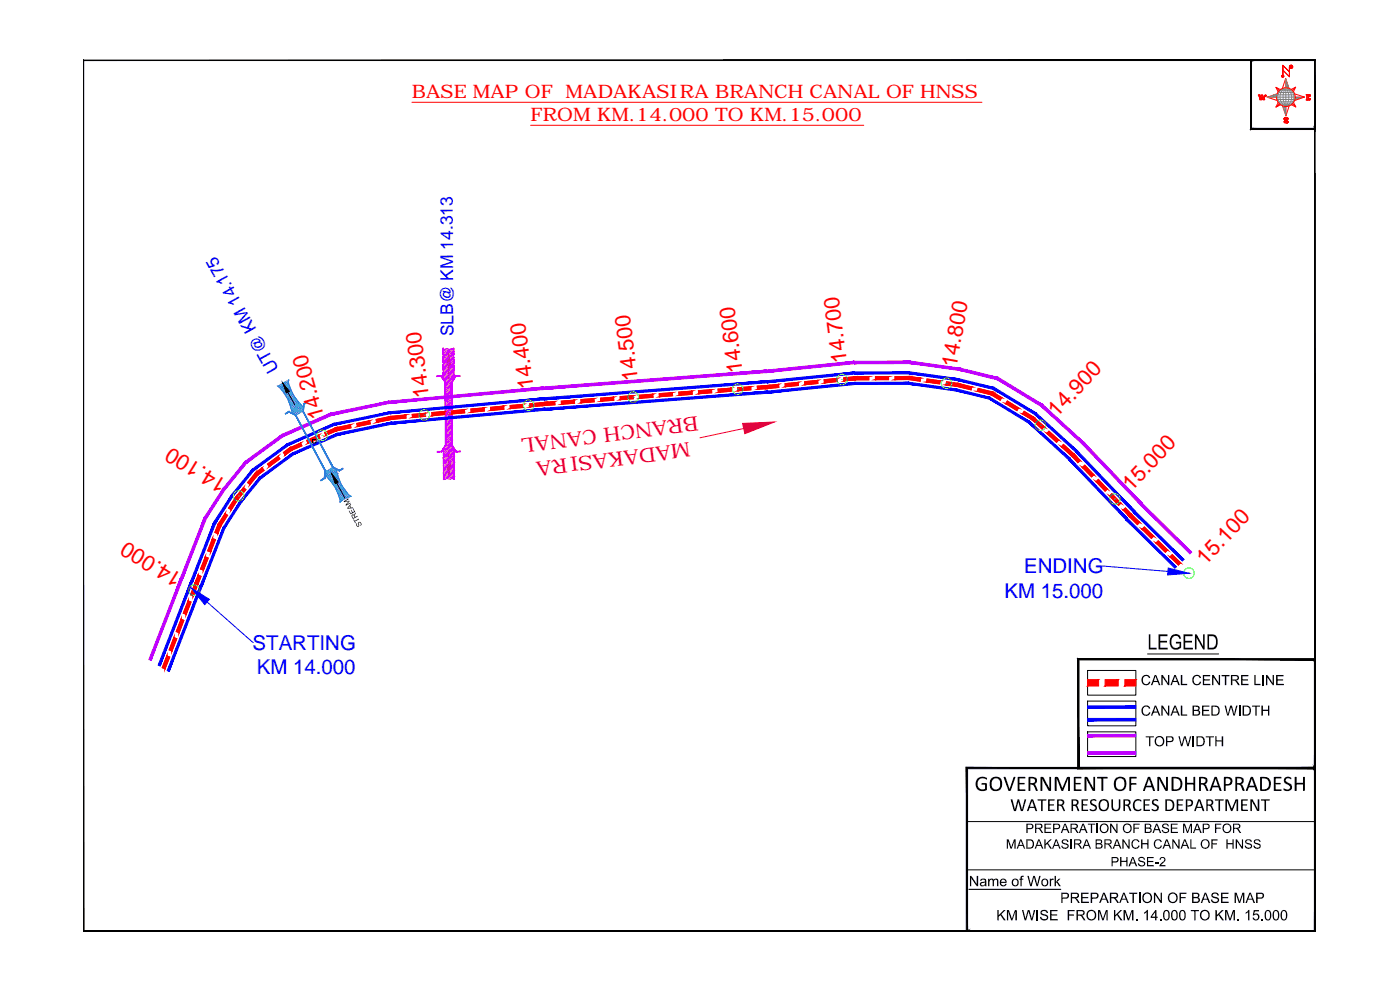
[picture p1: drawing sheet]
<svg xmlns="http://www.w3.org/2000/svg" width="420mm" height="297mm" viewBox="0 0 420 297" stroke-linecap="round" stroke-linejoin="round" font-family="sans-serif">
<defs><g id="words">
<g font-size="6.6" fill="#f00">
<text x="191.5" y="114" transform="rotate(-97 191.5 114)">14.500</text>
<text x="222.9" y="111.6" transform="rotate(-97 222.9 111.6)">14.600</text>
<text x="254.2" y="108.7" transform="rotate(-97 254.2 108.7)">14.700</text>
<text x="287" y="110.5" transform="rotate(-80 287 110.5)">14.800</text>
<text x="128.8" y="119.3" transform="rotate(-97 128.8 119.3)">14.300</text>
<text x="160.2" y="116.4" transform="rotate(-97 160.2 116.4)">14.400</text>
<text x="97.4" y="125.3" transform="rotate(-106 97.4 125.3)">14.200</text>
<text x="317.2" y="125.5" transform="rotate(-47 317.2 125.5)">14.900</text>
<text x="68.5" y="144.4" transform="rotate(-149 68.5 144.4)">14.100</text>
<text x="339.6" y="147.6" transform="rotate(-47 339.6 147.6)">15.000</text>
<text x="55.1" y="172.6" transform="rotate(-149 55.1 172.6)">14.000</text>
<text x="361.8" y="169.8" transform="rotate(-47 361.8 169.8)">15.100</text>
</g>
<g font-size="6.1" fill="#dd0037">
<text x="209.3" y="124.9" transform="rotate(173 209.3 124.9)">BRANCH CANAL</text>
<text x="206.9" y="132.7" transform="rotate(173 206.9 132.7)">MADAKASIRA</text>
</g>
<g font-size="6.1" fill="#00f">
<text x="307.4" y="172">ENDING</text>
<text x="301.4" y="179.4">KM 15.000</text>
<text x="75.8" y="195">STARTING</text>
<text x="77.1" y="202.4">KM 14.000</text>
</g>
<g font-size="5.6" fill="#f00">
<text x="123.6" y="29.5">BASE MAP OF MADAKASIRA BRANCH CANAL OF HNSS</text>
<text x="159.2" y="36.4">FROM KM.14.000 TO KM.15.000</text>
</g>
<g font-size="5.2" fill="#00f">
<text x="136.1" y="100.9" transform="rotate(-90 136.1 100.9)">SLB@ KM 14.313</text>
<text x="83.7" y="110.8" transform="rotate(-119 83.7 110.8)">UT@ KM 14.175</text>
</g>
</g></defs>
<!-- layer: CANAL1 -->
<g fill="#f00" stroke="#f00" stroke-width=".3">
<path d="M50.1 196.8l-1.4 3.5 .8 .4zM50.1 196.8l.8 .3-1.4 3.6z"/>
<path d="M52.2 191.3l-1.4 3.7 .8 .3zM52.2 191.3l.9 .3-1.5 3.7z"/>
<path d="M54.3 185.8l-1.4 3.7 .9 .3zM54.3 185.8l.9 .3-1.4 3.7z"/>
<path d="M56.4 180.3l-1.4 3.7 .9 .3zM56.4 180.3l.9 .3-1.4 3.7z"/>
<path d="M58.5 175l-1.3 3.5 .8 .3zM58.5 175l.9 .3-1.4 3.5zM59.5 172.6l-1 2.4 .9 .3zM59.5 172.6l.8 .3-.9 2.4z"/>
<path d="M61.6 167.1l-1.4 3.6 .9 .4zM61.6 167.1l.9 .3-1.4 3.7z"/>
<path d="M63.8 161.6l-1.5 3.7 .9 .3zM63.8 161.6l.9 .3-1.5 3.7z"/>
<path d="M65.4 157.4l-.9 2.4 .9 .3zM65.4 157.4l.9 .3-.9 2.4z"/>
<path d="M67.5 154.1l-2 3.2 .8 .5zM67.5 154.1l.8 .5-2 3.2z"/>
<path d="M70.7 149.3l-2.1 3.1 .8 .6zM70.7 149.3l.7 .5-2 3.2z"/>
<path d="M73.1 146.3l-2.4 2.9 .7 .6zM73.1 146.3l.7 .6-2.4 2.9z"/>
<path d="M76.7 141.9l-2.4 2.9 .7 .6zM76.7 141.9l.7 .6-2.4 2.9z"/>
<path d="M76.8 141.8l.6 .7 1.3-2.1zM78.7 140.4l.6 .7-1.9 1.4z"/>
<path d="M80.3 139.2l.5 .8 2.7-3.1zM83.5 136.9l.5 .8-3.2 2.3z"/>
<path d="M85.1 135.8l.5 .7 1.3-2.1zM86.9 134.4l.6 .7-1.9 1.4z"/>
<path d="M87.1 134.3l.3 .9 2.8-2.3zM87.4 135.2l2.8-2.3 .4 .9z"/>
<path d="M92 132.1l.4 .9 3.2-2.4zM92.4 133l3.2-2.4 .4 .8z"/>
<path d="M97.4 129.8l.4 .8 2.8-2.2zM97.8 130.6l2.8-2.2 .4 .8z"/>
<path d="M100.7 128.4l.2 .9 4.3-1.9zM100.9 129.3l4.3-1.9 .1 1z"/>
<path d="M107.1 127l.2 1 3.6-1.8zM107.3 128l3.6-1.8 .2 1z"/>
<path d="M112.9 125.9l.1 .8 4.3-1.8zM113 126.7l4.3-1.8 .2 1z"/>
<path d="M117.3 124.9l.1 1 4.4-1.4zM117.4 125.9l4.4-1.4v.9z"/>
<path d="M123.7 124.3l.1 1 3.8-1.3zM123.8 125.3l3.8-1.3 .1 .9z"/>
<path d="M129.6 123.8l.1 1 3.8-1.4zM129.7 124.8l3.8-1.4 .1 1z"/>
<path d="M135.5 123.3l.1 .9 3.8-1.3zM135.6 124.2l3.8-1.3 .1 1z"/>
<path d="M141.3 122.7l.1 1 3.9-1.3zM141.4 123.7l3.9-1.3v.9z"/>
<path d="M147.2 122.2l.1 .9 3.8-1.3zM147.3 123.1l3.8-1.3 .1 1z"/>
<path d="M153.1 121.7l.1 .9 3.8-1.3zM153.2 122.6l3.8-1.3 .1 1z"/>
<path d="M159 121.2l.1 .9 4.3-1.4zM159.1 122.1l4.3-1.4 .1 1zM163.4 120.7l.1 1 3-1.2zM163.5 121.7l3-1.2 .1 1z"/>
<path d="M168.5 120.4v.9l3.9-1.2zM168.5 121.3l3.9-1.2v.9z"/>
<path d="M174.3 119.9l.1 1 3.8-1.3zM174.4 120.9l3.8-1.3 .1 1z"/>
<path d="M180.2 119.5l.1 .9 3.8-1.2zM180.3 120.4l3.8-1.2 .1 .9z"/>
<path d="M186.1 119l.1 .9 3.8-1.2zM186.2 119.9l3.8-1.2 .1 .9z"/>
<path d="M192 118.6v.9l3.9-1.2zM192 119.5l3.9-1.2 .1 .9z"/>
<path d="M197.8 118.1l.1 .9 3.9-1.2zM197.9 119l3.9-1.2 .1 .9z"/>
<path d="M203.7 117.6l.1 1 3.9-1.3zM203.8 118.6l3.9-1.3v1z"/>
<path d="M209.6 117.2l.1 1 3.8-1.3zM209.7 118.2l3.8-1.3 .1 1z"/>
<path d="M215.5 116.8l.1 .9 3.8-1.2zM215.6 117.7l3.8-1.2 .1 .9z"/>
<path d="M221.4 116.3l.1 1 3.8-1.3zM221.5 117.3l3.8-1.3 .1 1z"/>
<path d="M227.3 115.9v.9l3-1.1zM227.3 116.8l3-1.1 .1 .9zM230.3 115.7l.1 .9 3.3-1.3zM230.4 116.6l3.3-1.3v.9z"/>
<path d="M235.6 115.1l.1 .9 3.8-1.3zM235.7 116l3.8-1.3 .1 1z"/>
<path d="M241.5 114.5l.1 .9 3.8-1.3zM241.6 115.4l3.8-1.3 .1 1z"/>
<path d="M247.3 113.9l.2 1 3.8-1.4zM247.5 114.9l3.8-1.4v1z"/>
<path d="M253.2 113.4l.1 .9 3.2-1.3zM253.3 114.3l3.2-1.3 .1 1z"/>
<path d="M256.6 113v1l4.1-1zM256.6 114l4.1-1v1z"/>
<path d="M262.7 113v.9l4-.9zM262.7 113.9l4-.9v.9z"/>
<path d="M268.6 113v.9l4.2-1zM268.6 113.9l4.2-1v1z"/>
<path d="M272.9 112.9l-.2 1 3.6-.4zM272.7 113.9l3.6-.4-.1 .9z"/>
<path d="M278.2 113.7l-.1 .9 4-.3zM278.1 114.6l4-.3-.1 .9z"/>
<path d="M284.1 114.6l-.2 .9 3.6-.5zM283.9 115.5l3.6-.5-.2 1z"/>
<path d="M287.5 115l-.3 1 4.4 .1zM287.2 116l4.4 .1-.2 .9z"/>
<path d="M293.6 116.5l-.3 .9 4.4 .2zM293.3 117.4l4.4 .2-.2 .9z"/>
<path d="M297.9 117.6l-.5 .8 3.2 .9zM297.4 118.4l3.2 .9-.4 .8z"/>
<path d="M302.3 120.3l-.5 .8 3.9 1.3zM301.8 121.1l3.9 1.3-.5 .8z"/>
<path d="M307.4 123.4l-.6 .8 3.3 .9zM306.8 124.2l3.3 .9-.5 .8z"/>
<path d="M310.2 125.1l-.6 .7 3.8 2.2zM309.6 125.8l3.8 2.2-.7 .7z"/>
<path d="M314.8 129.4l-.6 .6 3.5 2zM314.2 130l3.5 2-.6 .7z"/>
<path d="M319.2 133.4l-.7 .6 3.8 2.2zM318.5 134l3.8 2.2-.6 .7z"/>
<path d="M321.7 136.9l2.5 1.3-1.8-1.9zM321.7 136.9l2.5 1.3-.7 .6z"/>
<path d="M324.8 140.3l3.5 2.2-2.7-2.9zM324.8 140.3l3.5 2.2-.7 .6z"/>
<path d="M329.6 143.8l-.7 .7 3.4 2.2zM328.9 144.5l3.4 2.2-.6 .7z"/>
<path d="M333.7 148.1l-.7 .7 3.4 2.2zM333 148.8l3.4 2.2-.7 .6z"/>
<path d="M337.1 153l2.5 1.3-1.9-1.9zM337.1 153l2.5 1.3-.7 .6z"/>
<path d="M339.6 154.3l-.7 .7 3.1 1.7zM338.9 155l3.1 1.7-.7 .7z"/>
<path d="M342.7 158.8l3.5 2.1-2.8-2.8zM342.7 158.8l3.5 2.1-.7 .6z"/>
<path d="M347.6 162.3l-.7 .6 3.5 2.1zM346.9 162.9l3.5 2.1-.7 .7z"/>
<path d="M351.8 166.4l-.7 .7 3.2 1.7zM351.1 167.1l3.2 1.7-.7 .7z"/>
<path d="M50.1 196.8l-1.4 3.5 .8 .4zM50.1 196.8l.8 .3-1.4 3.6z"/>
<path d="M52.2 191.3l-1.4 3.7 .8 .3zM52.2 191.3l.9 .3-1.5 3.7z"/>
<path d="M54.3 185.8l-1.4 3.7 .9 .3zM54.3 185.8l.9 .3-1.4 3.7z"/>
<path d="M56.4 180.3l-1.4 3.7 .9 .3zM56.4 180.3l.9 .3-1.4 3.7z"/>
<path d="M58.5 175l-1.3 3.5 .8 .3zM58.5 175l.9 .3-1.4 3.5zM59.5 172.6l-1 2.4 .9 .3zM59.5 172.6l.8 .3-.9 2.4z"/>
<path d="M61.6 167.1l-1.4 3.6 .9 .4zM61.6 167.1l.9 .3-1.4 3.7z"/>
<path d="M63.8 161.6l-1.5 3.7 .9 .3zM63.8 161.6l.9 .3-1.5 3.7z"/>
<path d="M65.4 157.4l-.9 2.4 .9 .3zM65.4 157.4l.9 .3-.9 2.4z"/>
<path d="M67.5 154.1l-2 3.2 .8 .5zM67.5 154.1l.8 .5-2 3.2z"/>
<path d="M70.7 149.3l-2.1 3.1 .8 .6zM70.7 149.3l.7 .5-2 3.2z"/>
<path d="M73.1 146.3l-2.4 2.9 .7 .6zM73.1 146.3l.7 .6-2.4 2.9z"/>
<path d="M76.7 141.9l-2.4 2.9 .7 .6zM76.7 141.9l.7 .6-2.4 2.9z"/>
<path d="M76.8 141.8l.6 .7 1.3-2.1zM78.7 140.4l.6 .7-1.9 1.4z"/>
<path d="M80.3 139.2l.5 .8 2.7-3.1zM83.5 136.9l.5 .8-3.2 2.3z"/>
<path d="M85.1 135.8l.5 .7 1.3-2.1zM86.9 134.4l.6 .7-1.9 1.4z"/>
<path d="M87.1 134.3l.3 .9 2.8-2.3zM87.4 135.2l2.8-2.3 .4 .9z"/>
<path d="M92 132.1l.4 .9 3.2-2.4zM92.4 133l3.2-2.4 .4 .8z"/>
<path d="M97.4 129.8l.4 .8 2.8-2.2zM97.8 130.6l2.8-2.2 .4 .8z"/>
<path d="M100.7 128.4l.2 .9 4.3-1.9zM100.9 129.3l4.3-1.9 .1 1z"/>
<path d="M107.1 127l.2 1 3.6-1.8zM107.3 128l3.6-1.8 .2 1z"/>
<path d="M112.9 125.9l.1 .8 4.3-1.8zM113 126.7l4.3-1.8 .2 1z"/>
<path d="M117.3 124.9l.1 1 4.4-1.4zM117.4 125.9l4.4-1.4v.9z"/>
<path d="M123.7 124.3l.1 1 3.8-1.3zM123.8 125.3l3.8-1.3 .1 .9z"/>
<path d="M129.6 123.8l.1 1 3.8-1.4zM129.7 124.8l3.8-1.4 .1 1z"/>
<path d="M135.5 123.3l.1 .9 3.8-1.3zM135.6 124.2l3.8-1.3 .1 1z"/>
<path d="M141.3 122.7l.1 1 3.9-1.3zM141.4 123.7l3.9-1.3v.9z"/>
<path d="M147.2 122.2l.1 .9 3.8-1.3zM147.3 123.1l3.8-1.3 .1 1z"/>
<path d="M153.1 121.7l.1 .9 3.8-1.3zM153.2 122.6l3.8-1.3 .1 1z"/>
<path d="M159 121.2l.1 .9 4.3-1.4zM159.1 122.1l4.3-1.4 .1 1zM163.4 120.7l.1 1 3-1.2zM163.5 121.7l3-1.2 .1 1z"/>
<path d="M168.5 120.4v.9l3.9-1.2zM168.5 121.3l3.9-1.2v.9z"/>
<path d="M174.3 119.9l.1 1 3.8-1.3zM174.4 120.9l3.8-1.3 .1 1z"/>
<path d="M180.2 119.5l.1 .9 3.8-1.2zM180.3 120.4l3.8-1.2 .1 .9z"/>
<path d="M186.1 119l.1 .9 3.8-1.2zM186.2 119.9l3.8-1.2 .1 .9z"/>
<path d="M192 118.6v.9l3.9-1.2zM192 119.5l3.9-1.2 .1 .9z"/>
<path d="M197.8 118.1l.1 .9 3.9-1.2zM197.9 119l3.9-1.2 .1 .9z"/>
<path d="M203.7 117.6l.1 1 3.9-1.3zM203.8 118.6l3.9-1.3v1z"/>
<path d="M209.6 117.2l.1 1 3.8-1.3zM209.7 118.2l3.8-1.3 .1 1z"/>
<path d="M215.5 116.8l.1 .9 3.8-1.2zM215.6 117.7l3.8-1.2 .1 .9z"/>
<path d="M221.4 116.3l.1 1 3.8-1.3zM221.5 117.3l3.8-1.3 .1 1z"/>
<path d="M227.3 115.9v.9l3-1.1zM227.3 116.8l3-1.1 .1 .9zM230.3 115.7l.1 .9 3.3-1.3zM230.4 116.6l3.3-1.3v.9z"/>
<path d="M235.6 115.1l.1 .9 3.8-1.3zM235.7 116l3.8-1.3 .1 1z"/>
<path d="M241.5 114.5l.1 .9 3.8-1.3zM241.6 115.4l3.8-1.3 .1 1z"/>
<path d="M247.3 113.9l.2 1 3.8-1.4zM247.5 114.9l3.8-1.4v1z"/>
<path d="M253.2 113.4l.1 .9 3.2-1.3zM253.3 114.3l3.2-1.3 .1 1z"/>
<path d="M256.6 113v1l4.1-1zM256.6 114l4.1-1v1z"/>
<path d="M262.7 113v.9l4-.9zM262.7 113.9l4-.9v.9z"/>
<path d="M268.6 113v.9l4.2-1zM268.6 113.9l4.2-1v1z"/>
<path d="M272.9 112.9l-.2 1 3.6-.4zM272.7 113.9l3.6-.4-.1 .9z"/>
<path d="M278.2 113.7l-.1 .9 4-.3zM278.1 114.6l4-.3-.1 .9z"/>
<path d="M284.1 114.6l-.2 .9 3.6-.5zM283.9 115.5l3.6-.5-.2 1z"/>
<path d="M287.5 115l-.3 1 4.4 .1zM287.2 116l4.4 .1-.2 .9z"/>
<path d="M293.6 116.5l-.3 .9 4.4 .2zM293.3 117.4l4.4 .2-.2 .9z"/>
<path d="M297.9 117.6l-.5 .8 3.2 .9zM297.4 118.4l3.2 .9-.4 .8z"/>
<path d="M302.3 120.3l-.5 .8 3.9 1.3zM301.8 121.1l3.9 1.3-.5 .8z"/>
<path d="M307.4 123.4l-.6 .8 3.3 .9zM306.8 124.2l3.3 .9-.5 .8z"/>
<path d="M310.2 125.1l-.6 .7 3.8 2.2zM309.6 125.8l3.8 2.2-.7 .7z"/>
<path d="M314.8 129.4l-.6 .6 3.5 2zM314.2 130l3.5 2-.6 .7z"/>
<path d="M319.2 133.4l-.7 .6 3.8 2.2zM318.5 134l3.8 2.2-.6 .7z"/>
<path d="M321.7 136.9l2.5 1.3-1.8-1.9zM321.7 136.9l2.5 1.3-.7 .6z"/>
<path d="M324.8 140.3l3.5 2.2-2.7-2.9zM324.8 140.3l3.5 2.2-.7 .6z"/>
<path d="M329.6 143.8l-.7 .7 3.4 2.2zM328.9 144.5l3.4 2.2-.6 .7z"/>
<path d="M333.7 148.1l-.7 .7 3.4 2.2zM333 148.8l3.4 2.2-.7 .6z"/>
<path d="M337.1 153l2.5 1.3-1.9-1.9zM337.1 153l2.5 1.3-.7 .6z"/>
<path d="M339.6 154.3l-.7 .7 3.1 1.7zM338.9 155l3.1 1.7-.7 .7z"/>
<path d="M342.7 158.8l3.5 2.1-2.8-2.8zM342.7 158.8l3.5 2.1-.7 .6z"/>
<path d="M347.6 162.3l-.7 .6 3.5 2.1zM346.9 162.9l3.5 2.1-.7 .7z"/>
<path d="M351.8 166.4l-.7 .7 3.2 1.7zM351.1 167.1l3.2 1.7-.7 .7z"/>
<path d="M337.6 205.8h3.3v-1.9zM337.6 203.9h3.3l-3.3 1.9z"/>
<path d="M331.7 205.8h3.9v-1.9zM331.7 203.9h3.9l-3.9 1.9z"/>
<path d="M326.4 205.8h3.3v-1.9zM326.4 203.9h3.3l-3.3 1.9z"/>
</g>
<g fill="none" stroke="#f00" stroke-width=".3">
<path d="M256.5 113l.1 1M272.8 112.9v1M287.5 115l-.2 1M297.7 117.6l-.2 .9M86.9 134.4l.6 .7M100.6 128.4l.4 .8M117.3 124.9l.2 1M310.1 125.1l-.5 .8M322.3 136.2l-.6 .7M65.4 157.4l.9 .3M70.7 149.3l.7 .5M76.7 141.9l.7 .6"/>
<path d="M339.6 154.3l-.7 .6M354.3 168.8l-.7 .7M326.4 203.9v1.9"/>
</g>
<!-- layer: STRUCTURE -->
<g fill="#fff" stroke="#fff" stroke-width=".3">
<path d="M59.1 76.5l21.5 38.9 6.3-3.6zM59.1 76.5l6.3-3.5 21.5 38.8z"/>
<path d="M130.9 56.2l.2 47.2h7.2zM130.9 56.2l7.2-.1 .2 47.3z"/>
</g>
<g fill="none" stroke="#f0f" stroke-width=".3">
<path d="M132.9 104.5h.2M133 111.6h.1M133 107.3h.1M133.1 113.5h.1M133.1 109.1h.1M133.1 104.8h.1M133.1 110.9h.1M133.1 108.4h.1M133.1 106.6h.1M133.2 112.7h.1M133.2 110.2h.1M133.2 105.9h.1"/>
<path d="M133.2 112h.1M133.2 107.7h.1M133.2 113.8h.1M133.2 109.5h.1M133.2 105.2h.1M133.3 111.3h.1M133.3 107h.1M133.3 113.1h.1M133.3 108.8h.1M133.3 106.3h.1M133.4 112.4h.1M133.4 110.6h.1"/>
<path d="M133.4 108.1h.1M133.4 114.3h.1M133.4 109.9h.1M133.4 105.6h.1M133.4 111.7h.1M133.4 107.4h.1M133.5 113.5h.1M133.5 109.2h.1M133.5 104.9h.1M133.5 111h.1M133.5 106.7h.1M133.6 112.8h.1"/>
<path d="M133.6 110.3h.1M133.6 108.5h.1M133.6 106h.1M133.6 114.6h.1M133.6 112.1h.1M133.6 107.8h.1M133.7 118.3h.1M133.7 113.9h.1M133.7 109.6h.1M133.7 105.3h.1M133.7 115.7h.1M133.7 111.4h.1"/>
<path d="M133.7 107.1h.1M133.7 117.6h.1M133.7 113.2h.1M133.7 108.9h.1M133.7 104.6h.1M133.8 119.4h.1M133.8 115.1h.1M133.8 110.7h.1M133.8 108.2h.1M133.8 106.4h.1M133.8 116.8h.1M133.8 112.5h.1"/>
<path d="M133.8 110h.1M133.8 105.7h.1M133.9 118.7h.1M133.9 116.2h.1M133.9 114.3h.1M133.9 111.8h.1M133.9 107.5h.1M133.9 117.9h.1M133.9 113.6h.1M133.9 109.3h.1M133.9 105h.1M134 119.8h.1"/>
<path d="M134 115.4h.1M134 111.1h.1M134 106.8h.1M134 117.3h.1M134 112.9h.1M134 108.6h.1M134 106.1h.1M134 119.1h.1M134 114.7h.1M134 110.4h.1M134 107.9h.1M134.1 116.5h.1"/>
<path d="M134.1 114h.1M134.1 112.2h.1M134.1 109.7h.1M134.1 105.4h.1M134.1 118.4h.1M134.1 115.8h.1M134.1 111.5h.1M134.1 107.2h.1M134.2 117.6h.1M134.2 113.3h.1M134.2 109h.1M134.2 104.6h.1"/>
<path d="M134.2 119.5h.1M134.2 115.1h.1M134.2 110.8h.1M134.2 106.5h.1M134.3 117h.1M134.3 112.6h.1M134.3 108.3h.1M134.3 105.8h.1M134.3 118.7h.1M134.3 114.4h.1M134.3 111.9h.1M134.3 110.1h.1"/>
<path d="M134.3 107.6h.1M134.3 118.1h.1M134.3 116.2h.1M134.3 113.7h.1M134.3 109.4h.1M134.3 105.1h.1M134.4 115.5h.1M134.4 111.2h.1M134.4 106.9h.1M134.4 119.9h.1M134.4 117.3h.1M134.4 113h.1"/>
<path d="M134.4 108.7h.1M134.5 114.9h.1M134.5 110.5h.1M134.5 106.2h.1M134.5 119.2h.1M134.5 116.6h.1M134.5 112.3h.1M134.5 109.8h.1M134.5 108h.1M134.5 105.5h.1M134.5 118.4h.1M134.5 116h.1"/>
<path d="M134.5 114.1h.1M134.5 111.6h.1M134.5 107.3h.1M134.6 117.8h.1M134.6 113.4h.1M134.6 109.1h.1M134.6 104.8h.1M134.6 115.2h.1M134.6 110.9h.1M134.6 106.6h.1M134.6 119.5h.1M134.7 117.1h.1"/>
<path d="M134.7 112.7h.1M134.7 108.4h.1M134.7 114.5h.1M134.7 110.2h.1M134.7 107.7h.1M134.7 105.9h.1M134.7 118.9h.1M134.8 116.3h.1M134.8 113.8h.1M134.8 112h.1M134.8 109.5h.1M134.8 105.2h.1"/>
<path d="M134.8 118.2h.1M134.8 115.7h.1M134.8 111.3h.1M134.8 107h.1M134.8 120h.1M134.8 117.4h.1M134.8 113.1h.1M134.8 108.8h.1M134.9 114.9h.1M134.9 110.6h.1M134.9 106.3h.1M134.9 119.3h.1"/>
<path d="M134.9 116.8h.1M134.9 112.4h.1M134.9 108.1h.1M134.9 105.6h.1M135 114.2h.1M135 111.7h.1M135 109.9h.1M135 107.4h.1M135 118.6h.1M135 117.9h.1M135 116h.1M135 113.5h.1"/>
<path d="M135 109.2h.1M135 104.9h.1M135.1 115.3h.1M135.1 111h.1M135.1 106.7h.1M135.1 119.7h.1M135.1 117.1h.1M135.1 112.8h.1M135.1 108.5h.1M135.1 114.6h.1M135.1 110.3h.1M135.1 106h.1"/>
<path d="M135.1 119h.1M135.2 116.5h.1M135.2 112.1h.1M135.2 109.6h.1M135.2 107.8h.1M135.2 105.3h.1M135.2 115.7h.1M135.2 113.9h.1M135.2 111.4h.1M135.2 107.1h.1M135.2 118.2h.1M135.3 117.6h.1"/>
<path d="M135.3 113.2h.1M135.3 108.9h.1M135.3 104.6h.1M135.3 115h.1M135.3 110.7h.1M135.3 106.4h.1M135.3 119.4h.1M135.4 116.8h.1M135.4 112.5h.1M135.4 108.2h.1M135.4 114.3h.1M135.4 110h.1"/>
<path d="M135.4 107.5h.1M135.4 105.7h.1M135.4 118.7h.1M135.4 116.1h.1M135.4 113.6h.1M135.4 111.8h.1M135.4 109.3h.1M135.4 104.9h.1M135.5 115.4h.1M135.5 111.1h.1M135.5 106.8h.1M135.5 119.8h.1"/>
<path d="M135.5 117.9h.1M135.5 117.3h.1M135.5 112.9h.1M135.5 108.6h.1M135.6 114.7v18.9v-18.9M135.6 110.4h.1M135.6 106.1h.1M135.6 112.2h.1M135.6 107.9h.1M135.6 105.4h.1M135.7 114h.1M135.7 111.5h.1"/>
<path d="M135.7 109.7h.1M135.7 107.2h.1M135.7 113.3h.1M135.7 109h.1M135.7 104.6h.1M135.7 110.8h.1M135.7 106.5h.1M135.8 112.6h.1M135.8 108.3h.1M135.8 110.1h.1M135.8 105.7h.1M135.9 111.9h.1"/>
<path d="M135.9 109.4h.1M135.9 107.6h.1M135.9 105.1h.1M135.9 113.7h.1M135.9 111.2h.1M135.9 106.8h.1M135.9 113h.1M135.9 108.7h.1M136 110.5h.1M136 106.2h.1M136 112.3h.1M136 108h.1"/>
<path d="M136.1 109.8h.1M136.1 107.3h.1M136.1 105.5h.1M136.1 104.5h.1M136.1 113.4h.1M136.1 111.6h.1M136.1 109.1h.1M136.1 104.7h.1M133 134.6h.2M133.1 136.9h.1M133.2 138.7h.1M133.2 136.2h.1"/>
<path d="M133.2 138h.1M133.3 135.5h.1M133.3 139.8h.1M133.3 137.3h.1M133.3 134.8h.1M133.4 139.1h.1M133.4 136.6h.1M133.4 138.4h.1M133.4 135.9h.1M133.5 137.7h.1M133.5 135.2h.1M133.5 139.5h.1"/>
<path d="M133.6 137h.1M133.6 134.5h.1M133.6 138.8h.1M133.6 136.3h.1M133.7 138.1h.1M133.7 133.8h.1M133.7 120.1h.1M133.7 135.6h.1M133.7 124.4h.1M133.7 139.9h.1M133.7 137.4h.1M133.7 133.1h.1"/>
<path d="M133.7 130.6h.1M133.7 128.7h.1M133.7 126.2h.1M133.7 121.9h.1M133.8 134.9h.1M133.8 132.4h.1M133.8 128h.1M133.8 123.7h.1M133.8 139.2h.1M133.8 138.5h.1M133.8 136.7h.1M133.8 134.2h.1"/>
<path d="M133.8 129.8h.1M133.8 125.5h.1M133.8 121.2h.1M133.9 136h.1M133.9 131.7h.1M133.9 127.3h.1M133.9 123h.1M133.9 137.8h.1M133.9 133.5h.1M133.9 129.1h.1M133.9 124.8h.1M133.9 122.3h.1"/>
<path d="M133.9 120.5h.1M134 135.3h.1M134 130.9h.1M134 128.4h.1M134 126.6h.1M134 124.1h.1M134 139.6h.1M134 137.1h.1M134 132.8h.1M134 130.3h.1M134 125.9h.1M134 121.6h.1"/>
<path d="M134 136.4h.1M134 134.6h.1M134 132h.1M134 127.7h.1M134 123.4h.1M134 138.9h.1M134.1 138.2h.1M134.1 133.9h.1M134.1 129.5h.1M134.1 125.2h.1M134.1 120.9h.1M134.1 135.7h.1"/>
<path d="M134.1 131.4h.1M134.1 127h.1M134.1 122.7h.1M134.1 120.2h.1M134.1 140h.1M134.2 137.5h.1M134.2 133.2h.1M134.2 128.8h.1M134.2 126.3h.1M134.2 124.5h.1M134.2 122h.1M134.2 135h.1"/>
<path d="M134.2 130.6h.1M134.2 128.1h.1M134.2 123.8h.1M134.2 139.3h.1M134.3 136.8h.1M134.3 134.3h.1M134.3 132.5h.1M134.3 129.9h.1M134.3 125.6h.1M134.3 121.3h.1M134.3 136.1h.1M134.3 131.7h.1"/>
<path d="M134.3 127.4h.1M134.3 123.1h.1M134.3 138.6h.1M134.3 137.9h.1M134.3 133.6h.1M134.3 129.2h.1M134.3 124.9h.1M134.3 120.6h.1M134.4 135.4h.1M134.4 131.1h.1M134.4 126.7h.1M134.4 124.2h.1"/>
<path d="M134.4 122.4h.1M134.4 139.7h.1M134.4 137.2h.1M134.4 132.8h.1M134.4 130.3h.1M134.4 128.5h.1M134.4 126h.1M134.4 121.7h.1M134.5 134.7h.1M134.5 132.2h.1M134.5 127.8h.1M134.5 123.5h.1"/>
<path d="M134.5 139h.1M134.5 136.5h.1M134.5 134h.1M134.5 129.6h.1M134.5 125.3h.1M134.5 121h.1M134.5 138.3h.1M134.5 135.8h.1M134.5 131.4h.1M134.5 127.1h.1M134.5 122.8h.1M134.6 137.6h.1"/>
<path d="M134.6 133.3h.1M134.6 128.9h.1M134.6 124.6h.1M134.6 122.1h.1M134.6 120.3h.1M134.6 135.1h.1M134.6 130.7h.1M134.6 128.2h.1M134.6 126.4h.1M134.6 123.9h.1M134.6 139.4h.1M134.7 136.9h.1"/>
<path d="M134.7 132.5h.1M134.7 130h.1M134.7 125.7h.1M134.7 121.4h.1M134.7 136.2h.1M134.7 134.4h.1M134.7 131.9h.1M134.7 127.5h.1M134.7 123.2h.1M134.7 138.7h.1M134.8 133.6h.1M134.8 129.3h.1"/>
<path d="M134.8 125h.1M134.8 120.7h.1M134.8 138h.1M134.8 135.5h.1M134.8 131.1h.1M134.8 126.8h.1M134.8 122.5h.1M134.8 139.8h.1M134.8 137.3h.1M134.8 133h.1M134.8 128.6h.1M134.8 126.1h.1"/>
<path d="M134.8 124.3h.1M134.8 121.8h.1M134.9 134.8h.1M134.9 130.4h.1M134.9 127.9h.1M134.9 123.6h.1M134.9 139.1h.1M134.9 136.6h.1M134.9 134.1h.1M134.9 132.2h.1M134.9 129.8h.1M134.9 125.4h.1"/>
<path d="M134.9 121.1h.1M135 135.9h.1M135 131.5h.1M135 127.2h.1M135 122.9h.1M135 138.4h.1M135 133.4h.1M135 129h.1M135 124.7h.1M135 120.4h.1M135 137.7h.1M135.1 135.2h.1"/>
<path d="M135.1 130.9h.1M135.1 126.5h.1M135.1 124h.1M135.1 122.2h.1M135.1 139.5h.1M135.1 137h.1M135.1 132.7h.1M135.1 128.3h.1M135.1 125.8h.1M135.1 121.5h.1M135.1 134.5h.1M135.1 132h.1"/>
<path d="M135.1 130.1h.1M135.1 127.6h.1M135.1 123.3h.1M135.1 138.8h.1M135.2 136.3h.1M135.2 133.8h.1M135.2 129.4h.1M135.2 125.1h.1M135.2 120.8h.1M135.2 138.1h.1M135.2 135.6h.1M135.2 131.2h.1"/>
<path d="M135.2 126.9h.1M135.2 122.6h.1M135.2 139.9h.1M135.3 133.1h.1M135.3 128.7h.1M135.3 124.4h.1M135.3 121.9h.1M135.3 120.1h.1M135.3 137.4h.1M135.3 134.9h.1M135.3 130.6h.1M135.3 126.2h.1"/>
<path d="M135.3 123.7h.1M135.3 139.2h.1M135.4 132.3h.1M135.4 129.8h.1M135.4 128h.1M135.4 125.5h.1M135.4 121.2h.1M135.4 136.7h.1M135.4 136h.1M135.4 134.2h.1M135.4 131.7h.1M135.4 127.3h.1"/>
<path d="M135.4 123h.1M135.4 138.5h.1M135.4 133.5h.1M135.4 129.1h.1M135.4 124.8h.1M135.4 120.5h.1M135.4 137.8h.1M135.5 135.3h.1M135.5 130.9h.1M135.5 126.6h.1M135.5 122.3h.1M135.5 139.6h.1"/>
<path d="M135.5 132.8h.1M135.5 128.4h.1M135.5 124.1h.1M135.5 121.6h.1M135.5 137.1h.1M135.6 134.6h.1M135.6 130.2h.1M135.6 127.7h.1M135.6 125.9h.1M135.6 123.4h.1M135.6 138.9h.1M135.6 133.9h.1"/>
<path d="M135.6 132h.1M135.6 136.4h.1M135.7 135.7h.1M135.7 140h.1M135.7 138.2h.1M135.7 137.5h.1M135.7 135h.1M135.7 139.3h.1M135.8 136.8h.1M135.8 134.2h.1M135.8 138.6h.1M135.9 137.9h.1"/>
<path d="M135.9 136.1h.1M135.9 135.4h.1M135.9 139.7h.1M135.9 137.2h.1M136 134.7h.1M136 139h.1M136 136.5h.1M136.1 138.3h.1M136.1 135.8h.1M136.1 137.6h.1M136.2 135h.1M136.2 139.4h.1"/>
<path d="M136.2 134.5h.1M136.2 136.9h.1M136.2 138.7h.1M133.2 141.2h.1M133.2 143h.1M133.2 140.5h.1M133.2 142.3h.1M133.3 141.6h.1M133.4 143.4h.1M133.4 142.7h.1M133.4 140.9h.1M133.4 140.2h.1"/>
<path d="M133.5 142h.1M133.5 143.8h.1M133.6 141.3h.1M133.6 143.1h.1M133.6 140.6h.1M133.7 142.5h.1M133.7 141.7h.1M133.8 143.6h.1M133.8 141h.1M133.9 142.8h.1M133.9 140.3h.1M133.9 142.1h.1"/>
<path d="M134 141.4h.1M134 143.2h.1M134.1 142.5h.1M134.1 140.7h.1M134.2 141.8h.1M134.2 143.6h.1M134.3 141.1h.1M134.3 142.9h.1M134.3 140.4h.1M134.3 142.2h.1M134.4 141.5h.1M134.5 143.3h.1"/>
<path d="M134.5 140.8h.1M134.5 142.6h.1M134.5 140.1h.1M134.6 141.9h.1M134.6 143.7h.1M134.7 141.2h.1M134.7 143h.1M134.8 142.3h.1M134.8 140.5h.1M134.8 141.6h.1M134.9 143.4h.1M134.9 140.9h.1"/>
<path d="M135 142.7h.1M135 140.2h.1M135 142h.1M135.1 143.8h.1M135.1 141.3h.1M135.1 143.1h.1M135.2 140.6h.1M135.2 142.4h.1M135.3 141.7h.1M135.3 143.5h.1M135.4 141h.1M135.4 142.8h.1"/>
<path d="M135.4 142.1h.1M135.4 140.3h.1M135.5 141.4h.1M135.6 143.2h.1M135.6 140.7h.1M135.7 142.5h.1M135.7 141.8h.1M135.7 143.6h.1M135.8 141.1h.1M135.8 142.9h.1M135.9 140.4h.1M135.9 142.2h.1"/>
<path d="M135.9 141.5h.1M136 143.3h.1M136 140.8h.1M136.1 142.6h.1M136.1 141.9h.1M136.1 140.1h.1M136.2 143.7h.1M136.2 141.2h.1M136.2 143h.1"/>
</g>
<g fill="#f0f" stroke="#f0f" stroke-width=".3">
<path d="M131.2 135.4v.2l1.2-.2zM131.2 135.6l1.2-.2 .1 .2zM133.6 133.6l-1.2 1.8 .1 .2zM133.6 133.6h.2l-1.3 2zM133.6 114.8v18.8h.2zM133.6 114.8l.1-.1 .1 18.9zM132.3 112.9l1.3 1.9 .1-.1zM132.4 112.8l1.3 1.9-1.4-1.8zM131.1 113l1.2-.1 .1-.1zM131.1 112.8h1.3l-1.3 .2z"/>
<path d="M136.8 135.6h1.3v-.2zM136.9 135.4h1.2l-1.3 .2zM135.5 133.6l1.3 2 .1-.2zM135.5 133.6h.2l1.2 1.8zM135.4 114.7l.1 18.9h.2zM135.4 114.7l.3 .1v18.8zM136.8 112.7l-1.4 2 .3 .1zM136.8 112.7v.2l-1.1 1.9zM136.8 112.7v.2l1.3-.2zM136.8 112.9l1.3-.2v.2z"/>
<path d="M133.1 141.8v2.1h.1zM133.1 141.8l.1 2.1z"/>
<path d="M133.1 139.4l.1 2zM133.1 139.4l.1 2z"/>
<path d="M133 137.1v1.9h.2zM133 137.1h.2v1.9z"/>
<path d="M133 134.6v2h.2zM133 134.6h.2v2z"/>
<path d="M136.2 141.8v2h.2zM136.2 141.8h.2v2z"/>
<path d="M136.2 139.4v2h.2zM136.2 139.4h.2v2z"/>
<path d="M136.2 137.1v1.9h.2zM136.2 137.1l.2 1.9z"/>
<path d="M136.2 134.5l.1 2.1zM136.2 134.5h.1v2.1z"/>
<path d="M132.9 111.8v2h.2zM132.9 111.8h.2v2z"/>
<path d="M132.9 109.4v1.9h.2zM132.9 109.4l.2 1.9z"/>
<path d="M132.9 107l.2 1.9zM132.9 107h.2v1.9z"/>
<path d="M132.9 104.5v2.1h.2zM132.9 104.5h.2v2.1z"/>
<path d="M136.1 111.7v2.1h.1zM136.1 111.7h.1v2.1z"/>
<path d="M136.1 109.4v1.9h.1zM136.1 109.4h.1v1.9z"/>
<path d="M136.1 107v1.9h.1zM136.1 107l.1 1.9z"/>
<path d="M136.1 104.5l.1 2.1zM136.1 104.5l.1 2.1z"/>
</g>
<g fill="none" stroke="#000" stroke-width=".3">
<path d="M86.4 117.6l2 3.9M134.6 109.6l.1 4M134.7 135.3v4.1M101 144.9l2.5 4.6"/>
<circle cx="94.3" cy="132.4" r=".61"/>
<circle cx="134.7" cy="124.1" r=".4"/>
</g>
<path d="M84.9 114.9l1.9 2.5-.9 .5zM134.6 106.4l.6 3.2h-1.1zM134.2 139.4h1l-.5 3.1zM99.5 142.1l2 2.5-.9 .5z" fill="#000" stroke="#000" stroke-width=".3"/>
<!-- layer: CANAL1 -->
<g fill="#00f" stroke="#00f" stroke-width=".3">
<path d="M57.2 174.4l-9.7 25.2 .6 .2zM57.2 174.4l.6 .3-9.7 25.1zM64.1 156.7l-6.9 17.7 .6 .3zM64.1 156.7l.6 .3-6.9 17.7zM69.5 148.4l-5.4 8.3 .6 .3zM69.5 148.4l.5 .4-5.3 8.2zM75.7 140.8l-6.2 7.6 .5 .4zM75.7 140.8l.5 .4-6.2 7.6zM75.7 140.8l.5 .4 10.1-8.1zM76.2 141.2l10.1-8.1 .3 .5zM86.3 133.1l.3 .5 13.7-6.6zM86.6 133.6l13.7-6.6 .1 .6zM100.3 127l.1 .6 16.7-4.1zM100.4 127.6l16.7-4.1 .1 .6zM117.1 123.5l.1 .6 46.1-4.8zM117.2 124.1l46.1-4.8v.7zM163.3 119.3v.7l66.9-5.8zM163.3 120l66.9-5.8 .1 .7zM230.2 114.2l.1 .7 26.2-3.3zM230.3 114.9l26.2-3.3v.6zM256.5 111.6v.6l16.4-.7zM256.5 112.2l16.4-.7v.7zM272.9 111.5v.7l14.9 1.4zM272.9 112.2l14.9 1.4-.2 .7zM287.8 113.6l-.2 .7 10.8 1.9zM287.6 114.3l10.8 1.9-.3 .6zM298.4 116.2l-.3 .6 12.9 7.2zM298.1 116.8l12.9 7.2-.3 .5zM311 124l-.3 .5 12.7 10.8zM310.7 124.5l12.7 10.8-.5 .4zM322.9 135.7l17.7 17.6-17.2-18zM322.9 135.7l17.7 17.6-.5 .5zM340.1 153.8l15.2 14.1-14.7-14.6zM340.1 153.8l15.2 14.1-.4 .4z"/>
<path d="M60.1 175.6l-9.9 25.6 .6 .3zM60.1 175.6l.6 .2-9.9 25.7zM67 158.2l-6.9 17.4 .6 .2zM67 158.2l.5 .2-6.8 17.4zM72.1 150.2l-5.1 8 .5 .2zM72.1 150.2l.5 .4-5.1 7.8zM77.9 143.1l-5.8 7.1 .5 .4zM77.9 143.1l.5 .5-5.8 7zM77.9 143.1l.5 .5 9.5-7.8zM78.4 143.6l9.5-7.8 .3 .6zM87.9 135.8l.3 .6 13-6.4zM88.2 136.4l13-6.4 .2 .6zM101.2 130l.2 .6 16.2-4zM101.4 130.6l16.2-4 .1 .7zM117.6 126.6l.1 .7 45.8-4.8zM117.7 127.3l45.8-4.8 .1 .6zM163.5 122.5l.1 .6 66.9-5.8zM163.6 123.1l66.9-5.8 .1 .7zM230.5 117.3l.1 .7 26-3.3zM230.6 118l26-3.3 .1 .7zM256.6 114.7l.1 .7 16-.7zM256.7 115.4l16-.7v.6zM272.7 114.7v.6l14.5 1.4zM272.7 115.3l14.5 1.4-.2 .6zM287.2 116.7l-.2 .6 10.2 1.9zM287 117.3l10.2 1.9-.3 .6zM297.2 119.2l-.3 .6 12.2 6.7zM296.9 119.8l12.2 6.7-.3 .5zM309.1 126.5l-.3 .5 12.4 10.5zM308.8 127l12.4 10.5-.5 .4zM320.7 137.9l17.6 17.6-17.1-18zM320.7 137.9l17.6 17.6-.4 .5zM337.9 156l15.1 14.1-14.7-14.6zM337.9 156l15.1 14.1-.4 .4z"/>
<path d="M326.4 216.3h14.5v-.7zM326.4 215.6h14.5l-14.5 .7z"/>
<path d="M326.4 212.6h14.5v-.8zM326.4 211.8h14.5l-14.5 .8z"/>
</g>
<g fill="#bf00ff" stroke="#bf00ff" stroke-width=".3">
<path d="M54.2 173.3l-9.5 24.6 .7 .3zM54.2 173.3l.7 .2-9.5 24.7zM61.3 155.2l-7.1 18.1 .7 .2zM61.3 155.2l.6 .4-7 17.9zM66.9 146.5l-5.6 8.7 .6 .4zM66.9 146.5l.6 .4-5.6 8.7zM73.5 138.4l-6.6 8.1 .6 .4zM73.5 138.4l.6 .6-6.6 7.9zM73.5 138.4l.6 .6 10.6-8.7zM74.1 139l10.6-8.7 .4 .7zM84.7 130.3l.4 .7 14.2-7.1zM85.1 131l14.2-7.1 .2 .8zM99.3 123.9l.2 .8 17.1-4.3zM99.5 124.7l17.1-4.3 .1 .7zM116.6 120.4l.1 .7 46.3-5zM116.7 121.1l46.3-5 .1 .8zM163 116.1l.1 .8 66.8-5.9zM163.1 116.9l66.8-5.9 .1 .8zM229.9 111l.1 .8 26.3-3.4zM230 111.8l26.3-3.4v.7zM256.3 108.4v.7l16.8-.8zM256.3 109.1l16.8-.8v.8zM273.1 108.3v.8l15.2 1.4zM273.1 109.1l15.2 1.4-.1 .7zM288.3 110.5l-.1 .7 11.4 2zM288.2 111.2l11.4 2-.3 .8zM299.6 113.2l-.3 .8 13.6 7.4zM299.3 114l13.6 7.4-.4 .6zM312.9 121.4l-.4 .6 13.1 11zM312.5 122l13.1 11-.6 .5zM325 133.5l17.9 17.5-17.3-18zM325 133.5l17.9 17.5-.6 .6zM342.3 151.6l15.3 14.1-14.7-14.7zM342.3 151.6l15.3 14.1-.5 .5z"/>
<path d="M326.4 226.3h14.5v-.7zM326.4 225.6h14.5l-14.5 .7z"/>
<path d="M326.4 221.1h14.5v-.8zM326.4 220.3h14.5l-14.5 .8z"/>
</g>
<!-- layer: STRUCTURE -->
<g fill="none" stroke="#007fff" stroke-width=".3">
<path d="M83.2 115.8a14.1 14.1 0 0 1 4.6 8.3M83.6 115.7l-.1 .3M83.8 116.1v.1M84 115.5l-.1 .3M84.1 116.5h.1M84.2 115.8l-.1 .4M84.3 115.2v.3M84.5 116.2l-.1 .3M84.6 115.6l-.1 .3M84.7 115l-.1 .3M84.7 116.6l-.1 .3M84.8 116v.3"/>
<path d="M84.9 115.4v.3M84.9 117v.3M85.1 114.8l-.1 .3M85.1 116.3l-.1 .3M85.2 115.7l-.1 .3M85.2 117.3l-.1 .3M85.3 115.1v.3M85.3 116.7l-.1 .3M85.4 114.6v.2M85.4 116.1v.3M85.4 117.7v.3M85.6 115.5l-.1 .3"/>
<path d="M85.6 117.1l-.1 .3M85.7 118.1l-.1 .3M85.7 114.9l-.1 .3M85.7 116.5l-.1 .3M85.8 114.4l-.1 .2M85.8 117.5l-.1 .3M85.8 115.9l-.1 .3M85.9 116.8v.3M85.9 118.4v.3M86 115.2l-.1 .3M86 116.2v.3M86 117.8v.4"/>
<path d="M86.1 114.6l-.1 .3M86.2 114.2l-.1 .1M86.2 115.6l-.1 .3M86.2 117.2l-.1 .3M86.2 118.8l-.1 .3M86.3 115l-.1 .3M86.3 116.6l-.1 .3M86.3 118.2l-.1 .3M86.4 114.4v.3M86.4 116v.3M86.4 117.6l-.1 .3M86.4 119.2l-.1 .3"/>
<path d="M86.5 114h.1M86.5 115.4v.3M86.5 117v.3M86.5 118.6v.3M86.6 114a13.4 13.4 0 0 0 4.5 8.3M86.6 115v.1M86.6 119.5v.3M86.7 116.3l-.1 .4M86.7 117.9l-.1 .4M86.8 119l-.1 .3M86.8 115.7l-.1 .3M86.8 117.3l-.1 .3"/>
<path d="M86.9 118.3l-.1 .3M86.9 119.9l-.1 .3M86.9 116.7l-.1 .3M87 116.2v.2M87 117.7v.3M87 119.3v.3M87.1 117.1v.3M87.1 118.7v.3M87.2 116.7v.1M87.3 118.1l-.1 .3M87.3 119.7l-.1 .3M87.4 117.5l-.1 .3"/>
<path d="M87.4 119.1l-.1 .3M87.5 118.4v.3M87.6 117.9v.3M87.6 119.4v.4M87.8 118.8l-.1 .3M87.9 118.2l-.1 .3M87.9 119.8l-.1 .3M88 119.2l-.1 .3M88.2 118.6l-.1 .3M88.2 119.5v.4M88.4 119l-.1 .3M88.5 119.9l-.1 .4"/>
<path d="M88.6 119.3v.3M88.9 119.7l-.1 .3M86.5 120.2h.1M86.8 120.6l-.1 .1M87 120.9l-.1 .3M87.1 120.3v.3M87.3 121.3l-.1 .3M87.4 120.7l-.1 .3M87.4 122.3l-.1 .2M87.5 120.1l-.1 .3M87.5 121.7l-.1 .3M87.6 122.6v.4"/>
<path d="M87.6 121v.4M87.7 122v.3M87.7 123.7v.1M87.8 120.4l-.1 .3M87.9 121.4l-.1 .3M87.9 123l-.1 .3M88 120.8l-.1 .3M88 122.4l-.1 .3M88 124l-.1 .2M88.1 120.2v.3M88.1 121.8v.3M88.1 123.4l-.1 .3"/>
<path d="M88.2 121.2v.3M88.2 122.8v.3M88.4 120.6l-.1 .3M88.4 122.2l-.1 .3M88.4 123.8l-.1 .3M88.5 121.5l-.1 .3M88.5 123.1l-.1 .3M88.6 124.1l-.1 .4M88.6 120.9l-.1 .3M88.6 122.5l-.1 .4M88.7 123.5v.3M88.7 120.3v.3"/>
<path d="M88.7 121.9v.3M88.8 124.6l8.8 16.7M88.8 122.9v.3M88.8 124.5v.1M88.9 121.3l-.1 .3M89 122.3l-.1 .3M89 123.9l-.1 .3M89 120.7l-.1 .3M89.1 121.7l-.1 .3M89.1 123.3l-.1 .3M89.1 120.1l-.1 .3M89.2 121.1v.3"/>
<path d="M89.2 122.6v.4M89.2 124.2v.2M89.3 120.4v.3M89.3 122v.3M89.3 123.7v.3M89.5 121.4l-.1 .4M89.5 123l-.1 .4M89.6 120.8l-.1 .3M89.6 122.4l-.1 .3M89.6 124l-.1 .2M89.7 121.8l-.1 .3M89.7 123.4l-.1 .3"/>
<path d="M89.8 121.2v.3M89.8 122.8v.3M89.9 123.8v.2M90 122.2l-.1 .3M90.1 123.1l-.1 .4M90.1 121.5l-.1 .4M90.2 122.6l-.1 .3M90.3 123.5v.3M90.4 121.9l-.1 .3M90.4 121.5v.1M90.4 122.9v.3M90.6 122.3l-.1 .3"/>
<path d="M90.7 121.8l-.1 .2M90.7 123.3l-.1 .3M90.8 122.7v.3M90.9 122.1v.2M91 123.4l8.8 16.7-8.8-16.7M97.5 142.4a13.6 13.6 0 0 1 4.5 8.3l.1-.3M97.7 142.1v.3M97.8 141.5v.3M97.9 141.1v.1M98 142.5l-.1 .2M98.1 141.9l-.1 .3M98.2 141.2l-.1 .3"/>
<path d="M98.2 142.8l-.1 .3M98.4 142.2l-.1 .3M98.4 143.2v.2M98.5 141.6l-.1 .3M98.6 142.6l-.1 .3M98.6 141l-.1 .3M98.7 142v.3M98.7 143.6v.1M98.8 141.4v.2M98.8 143v.3M98.9 142.3v.4M98.9 143.9v.2"/>
<path d="M99 140.8l-.1 .3M99.1 141.7l-.1 .3M99.1 143.3l-.1 .3M99.2 141.1v.3M99.2 142.7v.3M99.2 144.3v.1M99.3 140.5v.3M99.3 142.1v.3M99.3 143.7l-.1 .3M99.5 141.5l-.1 .3M99.5 143.1l-.1 .3M99.6 140.9l-.1 .3"/>
<path d="M99.6 142.5l-.1 .3M99.6 144.1l-.1 .3M99.7 140.3v.2M99.7 141.9l-.1 .3M99.7 143.5l-.1 .3M99.8 144.4v.3M99.8 141.2v.4M99.8 142.8v.4M99.9 143.8v.3M100 140.6l-.1 .3M100 142.2l-.1 .3M100 140.2v.1"/>
<path d="M100 143.2v.3M100 144.8v.3M100.1 141.6l-.1 .3M100.2 142.6l-.1 .3M100.2 144.2l-.1 .3M100.2 141l-.1 .3M100.3 142v.3M100.3 143.6v.3M100.3 145.2l-.1 .3M100.3 140.4v.3M100.4 141.4v.3M100.4 143v.3"/>
<path d="M100.4 144.6l-.1 .3M100.6 140.8l-.1 .3M100.6 142.4l-.1 .3M100.6 144l-.1 .3M100.6 145.5l-.1 .4M100.7 141.7l-.1 .3M100.7 143.3l-.1 .3M100.7 144.9l-.1 .3M100.8 145.9l-.1 .4M100.8 140.7a13.4 13.4 0 0 0 4.6 8.2M100.8 141.1v.3M100.8 142.7l-.1 .3"/>
<path d="M100.8 144.3l-.1 .4M100.9 146.9h.1M100.9 145.3v.3M100.9 142.1v.3M100.9 143.7v.3M101 144.7v.3M101 146.3v.3M101.1 141.5l-.1 .3M101.1 143.1l-.1 .3M101.1 144.1v.3M101.1 145.7v.3M101.1 147.3v.1"/>
<path d="M101.2 142.5l-.1 .3M101.2 142.2h.1M101.3 143.5l-.1 .3M101.3 145.1l-.1 .3M101.3 146.7l-.1 .3M101.4 142.8v.4M101.4 144.4v.4M101.4 146.1l-.1 .3M101.4 147.7l-.1 .3M101.5 143.8v.3M101.5 145.5l-.1 .3M101.5 147.1l-.1 .3"/>
<path d="M101.6 143.4v.2M101.6 148v.3M101.7 144.8l-.1 .3M101.7 146.4l-.1 .3M101.7 147.4v.3M101.7 149v.1M101.8 144.2l-.1 .3M101.8 145.8l-.1 .3M101.9 148.4l-.1 .3M101.9 145.2l-.1 .3M101.9 146.8l-.1 .3M102 147.8v.3"/>
<path d="M102 149.4v.2M102 144.6v.3M102 146.2v.3M102.1 147.2v.3M102.1 148.8v.3M102.2 145.6l-.1 .3M102.2 145v.2M102.2 146.6v.3M102.2 148.2v.3M102.2 149.8v.3M102.4 146l-.1 .3M102.4 147.5l-.1 .4"/>
<path d="M102.4 149.1l-.1 .4M102.5 145.4v.2M102.5 146.9v.3M102.5 148.5l-.1 .3M102.5 150.2l-.1 .3M102.6 146.3v.3M102.6 147.9l-.1 .3M102.6 149.5l-.1 .3M102.7 145.8v.2M102.8 147.3l-.1 .3M102.8 148.9l-.1 .3M102.8 149.9v.3"/>
<path d="M102.9 146.7l-.1 .3M102.9 148.3l-.1 .3M103 146.2l-.1 .2M103 149.3l-.1 .3M103 147.7l-.1 .3M103.1 148.7v.3M103.1 147.1v.3M103.2 146.6v.2M103.2 148v.3M103.2 149.6v.3M103.3 147.4v.3M103.3 149.1v.3"/>
<path d="M103.5 146.9l-.1 .2M103.5 148.4l-.1 .3M103.6 147.8v.3M103.6 149.4l-.1 .3M103.7 147.2v.3M103.7 148.8l-.1 .3M103.9 148.2l-.1 .3M104 147.6l-.1 .3M104 149.2l-.1 .3M104.1 148.5l-.1 .3M104.2 149.5v.1M104.2 147.9v.4"/>
<path d="M104.3 148.9v.3M104.5 148.3l-.1 .3M104.6 149.3v.1M104.7 148.7v.3M105 149.1l-.1 .1M105 148.7v.1M105.3 148.9v.1"/>
</g>
<g fill="#007fff" stroke="#007fff" stroke-width=".3">
<path d="M96.2 144.1l.1 .1 1-.7zM96.3 144.2l1-.7 .2 .1zM97.5 141.3l-.2 2.2 .2 .1zM97.5 141.3h.2l-.2 2.3zM88.7 124.7l8.8 16.6h.2zM88.7 124.7l.1-.2 8.9 16.8zM86.8 123.7l1.9 1 .1-.2zM86.8 123.4l2 1.1-2-.8zM85.7 124.2l1.1-.5v-.3zM85.6 124l1.2-.6-1.1 .8z"/>
<path d="M101.8 141.3l1.2-.6-.1-.2zM101.8 141.1l1.1-.6-1.1 .8zM99.8 140.2l2 1.1v-.2zM99.8 140.2l.1-.2 1.9 1.1zM90.9 123.4l8.9 16.8 .1-.2zM90.9 123.4h.2l8.8 16.6zM91.1 121.1l-.2 2.3h.2zM91.1 121.1l.2 .1-.2 2.2zM91.1 121.1l.2 .1 1-.7zM91.3 121.2l1-.7 .1 .2z"/>
</g>
<g fill="#000">
<path d="M103.1 150.4l1.4-.8 .1 .3-1.2 .6 1.4-.3 .1 .2-1 1 1.2-.6 .1 .2-1.4 .7-.1-.2 1-1.1-1.4 .3zM104.7 153.3l.1-.1 .5 .9 .4-.3-.3-.8 .4 .7 .5-.2-.5-.9 .2-.1 .6 1.1-1.4 .7zM106 155.9l.2-.1 .2 .5 1.3-.7 .1 .2-1.3 .7 .3 .4-.2 .1zM106.9 157.1l.2-.1v.5l.2 .4 .3-.2-.1-.9 .2-.2h.5l.3 .8-.3 .4 .1-.7-.3-.3h-.2v1.1l-.4 .2-.5-.5z"/>
<path d="M105.3 151.1l.1 .2-.3 .4 .3 .6 .5-.1 .1 .2-1.7 .3-.1-.3zM105 151.8l-.6 .6 .8-.1z"/>
<path d="M105.6 154.5l.5-.2 .2 .3 .4-.8-.2 1.1 .1 .2 .6-.3 .1 .2-1.4 .7-.4-.8zM105.8 154.6l-.1 .3 .3 .5 .4-.2-.2-.5z"/>
</g>
<!-- layer: CSMark -->
<g fill="none" stroke="#0f0" stroke-width=".3">
<path d="M190 119.2h.1M221.4 116.8h.1M252.7 113.9h.1M284 115h.1M96.7 130.6h.1M127.3 124.5h.1M158.6 121.6h.1M312.2 127.6h.1M71.6 148.8h.1M334.6 149.7h.1M58.2 177.1h.1M356.8 172h.1"/>
<circle cx="190" cy="119.1" r="1.59"/>
<circle cx="221.4" cy="116.8" r="1.59"/>
<circle cx="252.7" cy="113.9" r="1.59"/>
<circle cx="284" cy="115" r="1.59"/>
<circle cx="96.7" cy="130.6" r="1.59"/>
<circle cx="127.3" cy="124.5" r="1.59"/>
<circle cx="158.7" cy="121.6" r="1.59"/>
<circle cx="312.2" cy="127.6" r="1.59"/>
<circle cx="71.6" cy="148.8" r="1.59"/>
<circle cx="334.6" cy="149.7" r="1.59"/>
<circle cx="58.2" cy="177.1" r="1.59"/>
<circle cx="356.8" cy="172" r="1.59"/>
</g>
<!-- layer: PAGE -->
<g fill="#000" stroke="#000" stroke-width=".3">
<path d="M375.5 18h19.1zM375.6 18.2l19-.2zM394.6 18v20.7zM394.5 18.2l.1 20.5zM394.5 38.5l.1 .4zM375.6 38.5h18.9l.1 .4zM375.6 38.5l-.3 .4h19.3z"/>
<path d="M375.3 18v20.9l.3-.4zM375.3 18l.3 .2v20.3zM375.3 18l.3 .2z"/>
<path d="M323.4 197.6l.4 32.7v-32.3zM323.4 197.6l.4 32.7-.4 .3zM323.8 230.3l-.4 .3 71.1-.3zM323.4 230.6l71.1-.3 .1 .3zM394.5 230.3l.1 .3z"/>
<path d="M394.5 198v32.3l.1-32.5zM394.6 197.8v32.7l-.1-.2z"/>
<path d="M394.6 197.6l-.1 .4zM323.4 197.6h71.2l-.1 .4zM323.4 197.6l.4 .4h70.7z"/>
<path d="M290 230.3l.4 48.9v-48.6zM290 230.3l.4 48.9-.4 .2zM290 279.4l.4-.2z"/>
<path d="M394.5 230.6v48.6l.1-48.7zM394.6 230.5v48.9l-.1-.2z"/>
<path d="M394.6 230.3l-.1 .3zM290 230.3h104.6l-.1 .3zM290 230.3l.4 .3h104.1z"/>
<path d="M25 18l.1 261.4zM25 18l.1 261.4zM25 18h369.6zM25.1 18.2l369.5-.2zM394.6 18v261.4zM394.5 18.2l.1 261.2zM25 279.4h369.6zM25 279.3h369.5z"/>
<path d="M290.4 279.2l104.2 .2-.1-.2zM290.2 279.4l.2-.2 104.2 .2z"/>
</g>
<g fill="#000">
<path d="M344.8 190.3h.4v4.1h1.9v.5h-2.3zM347.7 190.3h2.7v.6h-2.2v1.4h2v.5h-2v1.6h2.2v.5h-2.7zM351.5 191l.7-.6 .6-.2 .7 .1 .6 .5 .3 .8-.4 .2-.6-.9-1.2 .1-.6 .8v1.2l.5 1.2 1.1 .2 .8-.5v-.8h-1.1v-.5h1.6l-.1 1.8-.7 .4-1.1 .1-1.1-.7-.5-1.1 .1-1.2zM355.2 190.3h2.7v.6h-2.2v1.4h2v.5h-2v1.6h2.3v.5h-2.8zM358.6 190.3h.5l2 3.6v-3.6h.4v4.6h-.4l-2-3.6v3.6h-.5zM342.8 203l1-.5h.6l.5 .4 .3 .5-.4 .1-.3-.6-.7-.1-.5 .3-.3 .6 .3 1.3 .8 .3 .4-.2 .4-.6 .3 .1-.3 .7-1.1 .3-.9-.5-.3-.8zM343 212l.7-.3h.6l.7 .4 .2 .5h-.4l-.4-.5-.7-.1-.5 .4-.2 .5 .1 1 .5 .5h.8l.5-.7 .3 .1-.5 .8-1.1 .2-.7-.5-.3-1.4zM348.5 202.5h.5l1.5 2.4v-2.4h.4v3.1h-.4l-1.6-2.4v2.4h-.4zM348.5 211.7h.5l1.5 2.4v-2.4h.4v3h-.4l-1.6-2.4v2.4h-.4zM354.4 202.5h.4v2.7h1.5v.4h-1.9zM354.4 211.7h.4v2.7h1.5v.3h-1.9zM358.1 203l.9-.5h.7l.5 .4 .2 .5-.3 .1-.4-.6-.7-.1-.5 .3-.3 .6 .3 1.3 .8 .3 .5-.2 .3-.6 .4 .1-.4 .7-1.1 .3-.9-.5-.3-.8z"/>
<path d="M360.7 211.7h2.2v.3h-1.7v1h1.6v.4h-1.6v1h1.8v.3h-2.3zM361 202.5h2.2v.4h-1.8v.9h1.7v.4h-1.7v1h1.8v.4h-2.2zM363.8 202.5h.4l1.6 2.4v-2.4h.4v3.1h-.4l-1.6-2.4v2.4h-.4zM366.6 202.5h2.4v.4h-1v2.7h-.4v-2.7h-1zM367.5 211.7h.4l.6 2.6 .7-2.6h.5l.6 2.6 .7-2.6h.4l-.8 3h-.4l-.7-2.6-.8 2.6h-.4zM372.5 202.5h2.2v.4h-1.8v.9h1.6v.4h-1.6v1h1.8v.4h-2.2zM376.4 202.5h.4v2.7h1.5v.4h-1.9zM375.8 211.7h2.3v.3h-.9v2.7h-.5v-2.7h-.9zM378.6 211.7h.4v1.2h1.5v-1.2h.4v3h-.4v-1.4h-1.5v1.4h-.4zM380 202.5h.4l1.5 2.4v-2.4h.4v3.1h-.4l-1.6-2.4v2.4h-.3zM383 202.5h2.2v.4h-1.8v.9h1.7v.4h-1.7v1h1.9v.4h-2.3zM293.2 233.8l1.1-.7 1.3 .1a.39 .39 0 0 1 .5 .1 .39 .39 0 0 1-.1 .5l-.7-.2h-.8l-.7 .3-.4 .8 .2 1.5 .9 .7 1.1-.2v-1.2h-1v-.4l1.5-.1 .1 2-1 .4-1.5-.3-.7-.8-.2-1.4z"/>
<path d="M301.2 233.1l.6 .1 1.2 3.5 1.2-3.6h.5l-1.5 4.2-.6-.1zM305.4 233.3l.2-.2 2.1 .1v.4h-1.7v1.3l1.5 .1-.1 .3h-1.4v1.6h1.7v.4h-2.1l-.2-.1zM312.3 233.3l.2-.2 .7 .2 1.7 3.3v-3.4h.5v4.1l-.8-.1-1.8-3.5v3.6h-.5zM316.6 233.2h.9l1.3 3.3 1.3-3.2 .2-.2h.7l.1 4.2h-.5v-3.7l-1.6 3.7-.5-.1-1.4-3.6v3.6l-.5 .1zM322.3 233.2h2.2v.4h-1.7v1.3l1.5 .1-.1 .3h-1.4v1.6h1.7v.4l-2.2-.1zM325.6 233.2l.8 .1 1.7 3.3v-3.4h.5v4.1h-.5l-.3-.2-1.8-3.4 .1 3.5h-.6zM329.3 233.2h3.1l-.1 .4h-1.2l-.1 3.7h-.4v-3.7h-1.2zM338.9 233.2h2.2l-.1 .4h-1.5v1.4h1.4l.2 .3-1.6 .2-.1 1.8h-.5zM343.8 220.9h2.5v.3h-1.1v2.7h-.3v-2.7h-1.1zM347.3 233.3l.3-.2 .6 .2 1.7 3.3v-3.4h.6l-.1 4.1-.7-.1-1.8-3.5v3.6h-.6zM353.7 220.9h.3l.6 2.6 .8-2.6h.4l.7 2.6 .6-2.6h.4l-.8 3h-.4l-.7-2.7-.7 2.7h-.5zM355.7 233.1h.5v1.8h2v-1.7l.5-.1v4.2l-.5-.1v-1.8h-2v1.9h-.5z"/>
<path d="M361.9 220.9h2.4v.3h-1v2.7h-.4v-2.7h-1zM364.7 220.9h.4v1.2h1.6v-1.2h.4v3h-.4v-1.4h-1.6v1.4h-.4zM382.3 233.2h2.3l-.1 .4h-1.7v1.3l1.6 .1-.1 .3h-1.5v1.6h1.7v.4l-2.2-.1zM385.6 233.3l.7-.3 .6 .1a.46 .46 0 0 1 .5 .1 .46 .46 0 0 1 0 .6l-.8-.3a.7 .7 0 0 0-.7 .7 .7 .7 0 0 0 .8 .7l1 .8-.1 1.1-1 .6-1.1-.2a.33 .33 0 0 1-.4-.4 .33 .33 0 0 1 .3-.3 .33 .33 0 0 1 .4 .3h1.1l.3-.7-1.8-1.4-.1-.8zM388.5 233.2h.6v1.7h1.9v-1.8h.6v4.2h-.6v-1.9h-1.9v1.8h-.6zM302.1 251.8h.6l.8 2.4 .8-2.4h.5v2.8h-.4v-2.3l-.8 2.3h-.3l-.8-2.3v2.3h-.4zM303.3 239.8l.5 .1 .8 3 .8-3.1 .5 .1 .8 3 .8-3 .4-.1-.9 3.4h-.7l-.7-2.6-.7 2.6-.6 .1zM313.4 251.8h.4v1.4l1.4-1.4h.5l-1.2 1.1 1.2 1.7h-.5l-.9-1.4-.5 .5v.9h-.4zM313.5 247.1h2v.3h-1.7v.9h1.6v.3h-1.6v1h1.8v.3h-2.1zM311.4 239.9h2.6v.3h-1.1v3.1h-.4v-3.1h-1zM314.6 239.9h1.9l-.1 .3h-1.4v1.1h1.3l-.1 .4h-1.2v1.3h1.5v.3l-1.9-.1zM318.8 252.1l1.1-.3 .7 .4v.4h-.3l-.2-.3-.4-.2-.5 .1-.2 .3 .2 .4 1.4 .5 .1 .6-.4 .6-.9 .1-.7-.4-.2-.6h.4l.1 .3 .5 .3h.6l.3-.4-.3-.4-1.4-.5-.1-.6z"/>
<path d="M324.6 239.9l1.9-.1v.4h-1.5v1.1h1.3v.4h-1.3v1.3h1.5v.3l-1.9-.1zM326.5 247.1h2.2v.3h-.9v2.5h-.4v-2.5h-.9zM327.4 240l1.1-.2 .5 .2v.4l-1-.2-.4 .5 .3 .4 1 .6 .3 1-.6 .6h-1.2a.3 .3 0 0 1-.4-.2 .3 .3 0 0 1 .2-.4 .3 .3 0 0 1 .3 .2h1l.2-.6-1.4-1-.2-.8zM333.2 247.1h.4l1.4 2.2v-2.2h.4v2.8h-.4l-1.5-2.2v2.2h-.3zM336.2 257.1h.4v1.2h1.4v-1.2h.4v2.8h-.4v-1.3h-1.4v1.3h-.4zM333.6 239.9h.4l.2 2.7 .3 .4h.6l.7-.7v-2.4h.4v2.4l-.4 .9-1 .2-1-.4-.2-.8zM336.8 251.8h.4l1.5 2.2v-2.2h.3v2.8h-.4l-1.4-2.2v2.2h-.4zM340.1 247.1h1.9v.3h-1.5v.9h1.3v.4h-1.3v1.2h-.4zM341.8 257.3l1.1-.2 .6 .3 .1 .5h-.3l-.4-.5-.7 .1-.3 .3 .2 .3 1.5 .7 .1 .6-.4 .4-.9 .2-.8-.5-.1-.5h.3l.2 .5 .4 .1h.6l.3-.3-.1-.5-1.5-.5-.1-.6zM339.8 252.3l.7-.5h.7l.6 .4 .2 .4-.4 .1-.4-.6h-.7l-.5 .8 .2 1.2 .9 .2 .4-.2 .1-.4h.4l-.3 .7-1 .3-.9-.5-.2-.6zM342.5 251.8h.4v1.2h1.4v-1.2h.4v2.8h-.4v-1.3h-1.4v1.3h-.4zM340.4 240.2l.9-.4 1.2 .3a.23 .23 0 0 1 0 .4 .23 .23 0 0 1-.3-.1l-1.1-.1-.6 .9 .2 1.4 .6 .4 .8-.1a.3 .3 0 0 1 .4-.2 .3 .3 0 0 1 .1 .4 .3 .3 0 0 1-.4 .1l-1.1 .2-.8-.6-.3-1.5z"/>
<path d="M344.2 257.1h2v.4h-1.6v.8h1.5v.4h-1.5v.9h1.7v.3h-2.1zM343.2 239.9l1.9-.1v.4h-1.5v1.1h1.3v.4h-1.3v1.3h1.5v.3h-1.9zM346.6 258.7h1.1v.4h-1.1zM346 240l1.1-.2 .5 .2v.4l-1-.2-.4 .5 .1 .3 1.4 .9 .1 .7-.3 .5-.5 .3h-.8l-.6-.4a.28 .28 0 0 1 .2-.3 .28 .28 0 0 1 .4 .2l.7 .1 .4-.6-.2-.4-1.3-.8-.1-.7zM346.6 252.2l.5-.4h.8l.6 .4 .2 .4-.4 .1-.4-.6h-.7l-.3 .2-.3 .7 .1 .8 .5 .5h.7l.5-.6h.4l-.6 .8-.8 .2-.8-.4-.3-.9zM348.9 247.4l.5-.3h.7l.5 .3 .2 .5h-.4l-.5-.5-.8 .3 .2 .4 1.4 .6 .2 .6-.3 .4-1 .3-.8-.4-.1-.6h.3l.2 .4 .4 .2h.6l.3-.3-.1-.5-1.5-.6zM348.1 257.5l.5-.4 1 .3 .2 .3-.2 .7-1.2 1.2h1.4v.3h-1.9l.2-.5 1.3-1.5-.1-.3-.4-.2-.4 .1-.2 .5-.3-.1zM351.4 247.1h2v.3h-1.6v.9h1.5v.3h-1.5v1h1.7v.3h-2.1zM351.8 251.8h.4l1.4 2.2v-2.2h.4v2.8h-.4l-1.5-2.2v2.2h-.3zM355.1 247.1h.5l.8 2.4 .8-2.4h.5v2.8h-.3v-2.3l-.9 2.3h-.3l-.8-2.4v2.4h-.3zM353.2 239.9l1.9-.1v.4h-1.5v1.1h1.3v.4h-1.3v1.3h1.5v.3h-1.9zM357.2 251.8h.4v2.5h1.4v.3h-1.8z"/>
<path d="M363.5 251.8h1.9v.4h-1.5v.8h1.3v.4h-1.3v1.2h-.4zM364.6 247.1h1.9v.3h-1.5v.9h1.3v.4h-1.3v1.2h-.4zM364.6 239.9h2.6v.3h-1v3.1h-.5v-3.1h-1zM368.1 251.8h.3v1.2h1.5v-1.2h.4v2.8h-.4v-1.3h-1.5v1.3h-.3zM370.9 251.8h.3l1.5 2.2v-2.2h.4v2.8h-.4l-1.5-2.2v2.2h-.3zM367.8 239.9h.8l1.1 2.8 1.1-2.7 .7-.1 .1 3.4h-.5v-3.1l-1.3 3.2-.4-.1-1.2-3.1v3.1h-.4zM373.8 252.1l.6-.3h.7l.5 .3 .1 .5h-.4l-.5-.5h-.5l-.3 .3 .2 .4 1.4 .6 .2 .5-.4 .6-.9 .2-.8-.5-.1-.5h.3l.6 .6h.6l.3-.3-.1-.5-1.5-.5zM372.5 239.9h2l-.1 .3h-1.4v1.1h1.2l.1 .2-.1 .2h-1.2v1.3h1.4v.3h-1.8zM376.4 252.1l1.2-.3 .6 .4 .1 .4h-.3l-.2-.4-.4-.1-.6 .1-.2 .3 .2 .4 1.5 .5 .1 .6-.4 .6h-1.1l-.6-.4-.1-.5h.3l.1 .3 .5 .3h.7l.3-.4-.3-.4-1.3-.4-.2-.4zM375.3 239.9l.5-.1 .3 .2 1.4 2.7v-2.8l.4-.1v3.5l-.7-.1-1.5-2.9v3h-.4zM378.4 239.9h2.7l-.1 .3h-1v3.1h-.5v-3.1h-1zM291.1 262.8h.4l1.6 2.4v-2.4h.5v3.1h-.5l-1.6-2.4v2.4h-.4z"/>
<path d="M296.6 263.7h.3v.3l.4-.3h.7a.36 .36 0 0 0 .4 .2 .36 .36 0 0 0 .3-.2h.7l.2 .3v1.9h-.4v-1.7l-.2-.3-.7 .3v1.7h-.4v-1.6l-.2-.4-.6 .3-.2 1.7h-.3zM299.3 273.1h.4v1.5l1.6-1.5h.5l-1.3 1.2 1.4 1.8h-.6l-1.1-1.5-.5 .4v1.1h-.4zM302.2 273.1h.6l.9 2.6 .9-2.6h.6v3h-.5v-2.5l-.9 2.5h-.3l-.9-2.6v2.6h-.4zM306.4 262.9l.8-.1v.3h-.4l-.2 .2v.4h.5v.2h-.5v2h-.3v-2h-.4v-.2h.4zM306.7 273.1h.4l.6 2.6 .8-2.6h.5l.6 2.6 .7-2.6h.4l-.8 3h-.5l-.7-2.7-.8 2.7h-.4zM308.3 262.8h.5l.5 2.7 .8-2.7h.5l.6 2.7 .7-2.7h.4l-.8 3.1h-.4l-.8-2.7-.7 2.7h-.4zM312.4 273.3l1-.3 .6 .1 .4 .4 .1 .4h-.4l-.1-.3-.4-.3-.7 .1-.3 .3 .2 .4 1.2 .3 .5 .5 .1 .6-.5 .6h-1.2l-.6-.4-.2-.6h.4l.1 .4 .6 .3h.6l.4-.5-.2-.4-1.2-.3-.5-.4zM315.1 263.7h.3v.3l.3-.4 .5 .1-.1 .4-.3-.1-.3 .2-.1 1.7h-.3zM315.1 273.1h2.3v.3h-1.8v1h1.7v.3h-1.7v1.1h1.9v.3h-2.4zM316.5 262.8h.4v1.8l.9-.9h.5l-.9 .8 1 1.4h-.5l-.8-1.1-.2 .2v.9h-.4zM320.4 273.1h2.1v.3h-1.6v1h1.4v.3h-1.4v1.4h-.5zM324.5 267.8h2.2v.4h-1.8v1h1.7v.3h-1.7v1.1h1.9v.3h-2.3z"/>
<path d="M329.5 273.1h.6l.9 2.6 .9-2.6h.6v3h-.4v-2.5l-.9 2.5h-.4l-.9-2.6v2.6h-.4zM334.3 273.1h.4v1.5l1.6-1.5h.5l-1.3 1.2 1.4 1.8h-.6l-1.1-1.5-.5 .4v1.1h-.4zM337.2 273.1h.6l.9 2.6 .9-2.6h.6v3h-.5v-2.5l-.8 2.5h-.4l-.9-2.6v2.6h-.4zM338.9 267.8h2.4v.4h-1v2.7h-.4v-2.7h-1zM340.9 275.7h.4v.4h-.4zM343.3 273.8l1.2-.8v3.1h-.4v-2.4l-.7 .5zM346.3 267.8h.4l1.6 2.5v-2.5h.4v3.1h-.4l-1.6-2.4v2.4h-.4zM348.1 275.7h.4v.4h-.4zM354 267.8h2.1v.4h-1.7v1h1.4v.3h-1.4v1.4h-.4zM357.4 273.1h2.4v.3h-1v2.7h-.4v-2.7h-1zM363.8 268l1-.2 .8 .4 .2 .5h-.4l-.1-.3-.4-.3h-.6l-.3 .3 .1 .5 1.6 .6 .2 .5-.4 .8-1 .2-.9-.4-.2-.7h.4l.1 .4 .6 .3 .7-.1 .3-.3-.2-.5-1.6-.5-.2-.7zM364.8 273.1h.4v1.5l1.5-1.5h.6l-1.3 1.2 1.3 1.8h-.5l-1.1-1.5-.5 .4v1.1h-.4z"/>
<path d="M366.5 267.8h2.2v.4h-1.8v1h1.7v.3h-1.7v1.1h1.8v.3h-2.2zM367.7 273.1h.6l.9 2.6 .8-2.6h.6v3h-.4v-2.5l-.9 2.5h-.4l-.8-2.6v2.6h-.4zM370.5 267.8h.6l.9 2.7 .9-2.7h.5v3.1h-.3v-2.6l-.9 2.6h-.4l-.9-2.6v2.6h-.4zM371.3 275.7h.4v.4h-.4zM373.8 273.8l1.2-.8v3.1h-.4v-2.4l-.7 .5zM376.3 273.1h1.5v.3h-1.2l-.2 .9 .7-.2 .8 .5v1l-.5 .5h-.8l-.6-.5-.1-.3h.4l.2 .4 .5 .2 .5-.5v-.6l-.3-.4-1.2 .3zM378.5 275.7h.4v.4h-.4z"/>
<path d="M362.4 190.3l1.9 .1 .8 .6 .3 1v1.1l-.3 1-.4 .5-.6 .3h-1.7zM362.9 190.9v3.5l1.4-.1 .6-1-.1-1.7-.6-.7z"/>
<path d="M346.6 202.5h.4l1.2 3.1h-.4l-.4-1h-1.2l-.4 1h-.4zM346.8 202.9l-.5 1.4h1z"/>
<path d="M346.6 211.7h.4l1.2 3h-.4l-.4-.9h-1.2l-.4 .9h-.4zM346.8 212l-.5 1.5h1z"/>
<path d="M352.4 202.5h.5l1.2 3.1h-.5l-.3-1h-1.3l-.3 1h-.4zM352.7 202.9l-.6 1.4h1.1z"/>
<path d="M352.4 211.7h.5l1.2 3h-.5l-.3-.9h-1.3l-.3 .9h-.4zM352.7 212l-.6 1.5h1.1z"/>
<path d="M357.9 211.7h1.4l.6 .3 .2 .6-.5 .5 .5 .3 .1 .7-.3 .4-2 .2zM358.3 212v1l1.3-.2-.1-.7zM358.3 213.3v1.1l1.4-.2 .1-.5-.2-.3z"/>
<path d="M363.6 211.7h1.4l.9 .6 .2 1.1-.5 1.1-.6 .2h-1.4zM364 212v2.4l1.3-.2 .3-.7-.1-1.1-.4-.3z"/>
<path d="M369.4 202.5h1.6l.7 .4v.9l-.7 .4 1.1 1.4h-.5l-1-1.4h-.8v1.4h-.4zM369.8 202.9v1l1.3-.1 .3-.3-.2-.6z"/>
<path d="M372.9 211.7l1.6 .1 .8 .5 .1 1.3-.5 .9-.5 .2h-1.5zM373.4 212v2.4l1.2-.2 .4-.6-.1-1.1-.5-.4z"/>
<path d="M297.4 233.8l.5-.5 .7-.3 1 .1 .8 .5 .3 .8 .1 1.2-.3 .8-.4 .6-.7 .3-.9 .1-1.1-.7-.4-1 .1-1.2zM298.2 233.7l-.5 .8v1.6l.8 .8 1.1-.2 .6-1-.2-1.5-.7-.6z"/>
<path d="M308.7 233.2l1.6-.1 .8 .5v1.1l-.7 .5 .5 .5 .5 1.3a.28 .28 0 0 1-.2 .4 .28 .28 0 0 1-.3-.2l-.6-1.4-.4-.3-.7-.1v1.9h-.5zM309.2 233.6v1.4l1.2-.2 .2-.3-.1-.7-.4-.2z"/>
<path d="M334.7 233.6l1-.5 .9-.1 1.1 .7 .3 .9v1.2l-.3 .7-.5 .6-1.4 .3-1.2-.7-.3-.8v-1zM335.3 233.8l-.4 1.1 .1 1.4 .8 .6 .9-.1 .7-1-.1-1.5-.7-.7h-.8z"/>
<path d="M346.9 221.3l1.1-.5 1.1 .5 .3 1.2-.4 1.1-.5 .3h-.8l-.8-.3-.4-1.1zM347.2 221.4l-.3 .8 .2 .9 .6 .5 .8-.1 .5-.6-.1-1.2-.7-.5z"/>
<path d="M344.5 233.1l.7 .1 1.4 4.1-.6-.1-.3-1h-1.8l-.3 1.1h-.6zM344.8 233.7l-.7 2.1h1.4z"/>
<path d="M349.9 220.9h1.8l.5 .6-.1 .8-.3 .2-1.5 .2v1.2h-.4zM350.3 221.2v1.1h1l.5-.2-.2-.8z"/>
<path d="M351.6 233.2h1.9l1.1 .8 .2 1.7-.3 .8-.5 .5-1.1 .3-1.3-.1zM352.2 233.6v3.3l1.3-.2 .4-.2 .3-.7-.1-1.5-.6-.6z"/>
<path d="M359.1 220.9h1.5l.8 .5 .1 1.4-.5 .9-1.9 .2zM359.5 221.2v2.4l1.2-.1 .5-.8-.2-1-.4-.4z"/>
<path d="M359.9 233.2l1.6-.1 .8 .5v1.1l-.7 .5 .4 .5 .6 1.3a.28 .28 0 0 1-.2 .4 .28 .28 0 0 1-.4-.2l-.5-1.4-.5-.3-.6-.1v1.9h-.6zM360.4 233.6v1.4l1.1-.2 .3-.4-.1-.6-.4-.2z"/>
<path d="M364.5 233.1h.6l1.5 4.2-.6-.1-.4-1h-1.7l-.4 1.1h-.5zM364.8 233.7l-.7 2.1h1.4z"/>
<path d="M367.3 233.2h1.9l.5 .4 .2 .5-.1 .8-.5 .6-1.5 .2-.1 1.6h-.4zM367.8 233.6v1.6h1l.4-.5v-.8l-.4-.3z"/>
<path d="M370.7 233.3l1.3-.2 .8 .2 .5 .6v.6l-.4 .6a.26 .26 0 0 0-.4 .2 .26 .26 0 0 0 .3 .3l.7 1.4a.29 .29 0 0 1-.2 .4 .29 .29 0 0 1-.4-.2l-.6-1.4-.4-.3-.6-.1v1.9h-.6zM371.3 233.6v1.4h.9l.4-.3 .1-.6-.3-.4z"/>
<path d="M375.4 233.1l.7 .1 1.3 4.1-.5-.1-.3-1h-1.8l-.3 1.1h-.6zM375.7 233.7l-.7 2.1h1.4z"/>
<path d="M378.2 233.3l.2-.2h1.5l1.2 .8 .3 .6v1.1l-.2 .7-.6 .7-1.2 .3-1.2-.1zM378.7 233.6v3.3l1.3-.2 .5-.4 .3-.5v-1.3l-.8-.8z"/>
<path d="M306.2 251.8h.3l1.2 2.8h-.4l-.3-.8h-1.2l-.3 .8h-.4zM306.4 252.1l-.5 1.4h.9z"/>
<path d="M308 251.8h1.4l.6 .3 .3 1.4-.4 .9-1.9 .2zM308.4 252.2v2.1l1.2-.1 .3-.7-.1-1-.4-.3z"/>
<path d="M308 247.1h1.6l.5 .6v.6l-.3 .4-1.4 .1v1.1h-.4zM308.4 247.4v1.1l1.3-.3-.1-.7z"/>
<path d="M311.6 251.8h.4l1.1 2.8h-.4l-.3-.8h-1.2l-.3 .8h-.4zM311.8 252.1l-.5 1.4h1z"/>
<path d="M310.7 247.1h1.6l.4 .3 .1 .8-.7 .5 1 1.2h-.5l-.7-1.1-.3-.1h-.6v1.2h-.3zM311 247.4v1l1.2-.1 .3-.2v-.4l-.3-.2z"/>
<path d="M309.4 239.9h.7l1.1 3.4h-.5l-.3-.9h-1.4l-.3 .8-.5 .1zM309.7 240.3l-.6 1.8h1.2z"/>
<path d="M316.8 251.8h.4l1.1 2.8h-.4l-.3-.8h-1.2l-.3 .8h-.4zM317 252.1l-.5 1.4h1z"/>
<path d="M316.1 247.1h1.5l.6 .7-.4 .9-1.4 .1v1.1h-.3zM316.4 247.4v1.1l1.3-.2v-.7z"/>
<path d="M319.4 247.1h.4l1.2 2.8h-.4l-.4-.8h-1.2l-.3 .8h-.3zM319.6 247.4l-.4 1.4h.9z"/>
<path d="M317.3 239.9l1.3-.1 .6 .4 .1 1-.6 .4 .3 .3 .5 1.2a.23 .23 0 0 1-.1 .3 .23 .23 0 0 1-.3-.2l-.6-1.3-.8-.1v1.5h-.4zM317.7 240.2v1.2h.7l.4-.3 .1-.5-.2-.3z"/>
<path d="M321.3 247.1h1.6l.5 .3v.8l-.7 .5 1 1.2h-.4l-.7-1.1-.4-.1h-.6v1.2h-.3zM321.6 247.4v1l1.5-.2-.2-.7z"/>
<path d="M322.3 251.8h1.6l.5 .3 .1 .8-.7 .5 1 1.2h-.5l-.5-.9-.6-.3h-.5v1.2h-.4zM322.7 252.1v1l1.4-.2-.1-.7z"/>
<path d="M324.8 247.1h.5l1.1 2.8h-.4l-.4-.8h-1.1l-.3 .8h-.4zM325 247.4l-.4 1.4h.9z"/>
<path d="M321.6 239.9l1.2-.1 .8 .5 .1 .8-.7 .5 .4 .3 .5 1.2a.25 .25 0 0 1-.2 .3 .25 .25 0 0 1-.3-.2l-.5-1.2-.9-.2v1.5h-.4zM322 240.2v1.2l1-.1 .2-.5-.1-.4z"/>
<path d="M325.9 251.8h.4l1.1 2.8h-.4l-.3-.8h-1.2l-.3 .8h-.4zM326.1 252.1l-.5 1.4h1z"/>
<path d="M328.8 251.8h1.4l.5 .4 .1 .5-.4 .5 .4 .2 .1 .5-.3 .6-1.8 .1zM329.2 252.2v.8l1.2-.2-.1-.6zM329.2 253.3v1h.9l.4-.2v-.5l-.2-.2z"/>
<path d="M330 248.5a1.4 1.4 0 0 1 2.8 0 1.4 1.4 0 0 1-2.8 0zM330.7 247.7l-.3 .5 .2 1 .4 .4h.8l.5-.8-.1-1-.6-.4z"/>
<path d="M331.4 251.8h1.7l.4 .3 .1 .8-.7 .5 1 1.2h-.5l-.5-.9-.6-.3h-.5v1.2h-.4zM331.8 252.1v1l1.2-.1 .3-.2v-.4l-.3-.2z"/>
<path d="M330 240.3l.6-.4 1.1-.1 .8 .5 .3 1.6-.3 .9-.3 .4-1.1 .2-1.1-.4-.3-.9v-1zM330.7 240.3l-.5 .8 .1 1.2 .5 .6 .9 .1 .5-.7v-1.5l-.5-.6z"/>
<path d="M333.6 257.1l1.6 .1 .5 .6-.3 .9-1.5 .1v1.1h-.3zM333.9 257.5v.9h1.1l.3-.2-.2-.7z"/>
<path d="M335 251.8h.4l1.2 2.8h-.5l-.3-.8h-1.2l-.3 .8h-.4zM335.2 252.1l-.5 1.4h1z"/>
<path d="M337.3 247.5l1-.4 1.1 .5 .3 1.1-.5 .9-1.1 .4-.9-.6-.2-1.2zM337.7 247.6l-.3 .6 .1 1 .4 .4h.9l.4-.7-.1-1.1-.6-.4z"/>
<path d="M339.8 257.1h.4l1.1 2.8h-.4l-.4-.8h-1.1l-.3 .8h-.4zM340 257.4l-.5 1.4h1z"/>
<path d="M337.2 239.9l1.3-.1 .6 .4 .1 1-.6 .4 .3 .3 .5 1.2a.23 .23 0 0 1-.1 .3 .23 .23 0 0 1-.3-.2l-.6-1.3-.8-.1v1.5h-.4zM337.6 240.2v1.2h.7l.4-.3 .1-.5-.2-.3z"/>
<path d="M343.5 247.1h1.4l.5 .3 .1 .6-.3 .5 .5 .4-.3 .9-1.9 .1zM343.9 247.4v.9h1l.3-.2-.3-.6zM343.9 248.6v1l1.3-.2v-.6z"/>
<path d="M346.9 247.1h.5l1.1 2.8h-.4l-.4-.8h-1.1l-.3 .8h-.4zM347.1 247.4l-.4 1.4h.9z"/>
<path d="M349.9 251.8h.5l1.1 2.8h-.4l-.4-.8h-1.1l-.3 .8h-.4zM350.2 252.1l-.5 1.4h1z"/>
<path d="M349.7 239.9h1.6l.9 .6 .2 .7v.9l-.3 .7-.5 .4h-1.9zM350.2 240.2v2.8l1.1-.1 .6-1-.1-1.1-.7-.6z"/>
<path d="M355.4 251.8h.4l1.1 2.8h-.4l-.3-.8h-1.2l-.3 .8h-.4zM355.6 252.1l-.5 1.4h1z"/>
<path d="M359.1 247.1h.4l1.2 2.8h-.5l-.3-.8h-1.2l-.3 .8h-.4zM359.3 247.4l-.5 1.4h1z"/>
<path d="M355.9 239.9h1.4l.5 .3 .3 .6-.5 1-1.3 .2v1.3l-.1 .1-.3-.1zM356.3 240.2v1.4l1-.1 .3-.5-.2-.6z"/>
<path d="M360.4 253.2a1.4 1.4 0 0 1 2.8 0 1.4 1.4 0 0 1-2.8 0zM361.1 252.3l-.4 .7 .2 .9 .5 .4h.8l.4-.8-.1-1-.6-.4z"/>
<path d="M360.9 247.1h1.5l.7 .7-.4 .9-1.4 .1v1.1h-.4zM361.3 247.4v1.1l1.3-.2v-.7z"/>
<path d="M359.6 239.9h.6l1.2 3.4h-.5l-.3-.9h-1.4l-.4 .9h-.4zM359.9 240.3l-.6 1.8h1.2z"/>
<path d="M362 239.9l1.3-.1 .7 .5 .1 .8-.7 .5 .4 .3 .5 1.2a.25 .25 0 0 1-.1 .3 .25 .25 0 0 1-.4-.2l-.4-1.1-.9-.3v1.5h-.5zM362.5 240.2v1.2l.9-.1 .3-.4-.2-.5z"/>
<path d="M366.9 248.5a1.41 1.41 0 0 1 2.8 0 1.41 1.41 0 0 1-2.8 0zM367.6 247.6l-.3 .5v1l.5 .5h.8l.5-.6v-1l-.5-.6z"/>
<path d="M370 247.1h1.7l.4 .3 .1 .8-.7 .5 1 1.2h-.5l-.7-1.1-.3-.1h-.6v1.2h-.4zM370.4 247.4v1l1.2-.1 .3-.2-.2-.6z"/>
<path d="M294.3 263.9l.6-.3 1 .3 .2 2h-.4l-.1-.3-.5 .3-.8-.1-.2-.3 .1-.6 1.1-.4a.39 .39 0 0 0 .2-.6 .39 .39 0 0 0-.6 0l-.4 .4h-.4zM294.6 265l-.1 .5 .6 .1 .4-.2 .1-.6z"/>
<path d="M300.3 263.9l.6-.3 .9 .2 .3 1.1h-1.6v.4l.5 .3h.4l.3-.4h.4l-.3 .6-1 .1-.6-.3-.2-.9zM300.7 264l-.2 .6h1.2l-.3-.6z"/>
<path d="M303.8 264l.7-.4 .6 .1 .4 .3 .2 .9-.3 .8-1 .2-.6-.4-.2-1zM304.3 264l-.2 .4v.7l.1 .4 .6 .1 .5-.5v-.6l-.4-.6z"/>
<path d="M312.8 263.9l1-.3 .6 .3 .2 1.2-.3 .6-1 .2-.6-.3-.2-1.1zM313.2 264l-.3 .5 .1 .8 .3 .3h.5l.4-.6-.1-.8-.5-.3z"/>
<path d="M318.5 267.8h1.6l.7 .6v.7l-.4 .4-1.5 .2v1.2h-.4zM318.9 268.2v1.1h1.1l.4-.3v-.5l-.3-.3z"/>
<path d="M321.4 267.8h1.8l.4 .3 .2 .8-.2 .4-.6 .2 1.1 1.4h-.5l-1.1-1.4h-.8v1.4h-.3zM321.7 268.2v1h1.4l.3-.4-.3-.6z"/>
<path d="M323.1 273.1h1.8l.4 .2 .2 .9-.4 .4-.4 .1 1.1 1.4h-.5l-.7-1.1-.5-.3h-.6v1.4h-.4zM323.5 273.4v1h1.3l.3-.3-.3-.7z"/>
<path d="M326.4 273.5l.6-.4 .6-.1 1.1 .5 .3 1.1-.5 1.2-1.2 .4-.9-.6-.3-1.4zM326.8 273.6l-.3 .6 .2 1.2 .5 .4 .9-.1 .5-.7-.2-1.2-.6-.5z"/>
<path d="M327.3 267.8h1.7l.7 .7v.6l-.4 .4-1.5 .2v1.2h-.5zM327.8 268.2v1.1h1.1l.3-.2 .1-.5-.2-.3z"/>
<path d="M331.1 267.8h.4l1.3 3.1h-.5l-.4-.9h-1.2l-.4 .9h-.4zM331.3 268.1l-.5 1.6h1z"/>
<path d="M333.1 267.8h1.9l.5 .4v.9l-.8 .4 1.1 1.4h-.5l-1.1-1.4h-.7v1.4h-.4zM333.5 268.2v1h1.1l.5-.3 .1-.3-.4-.4z"/>
<path d="M337.1 267.8h.4l1.3 3.1h-.5l-.3-.9h-1.4l-.3 .9h-.4zM337.3 268.1l-.5 1.6h1z"/>
<path d="M343.3 268.1l1.2-.3 1 .5 .3 .7v.7l-.5 .9-1.2 .4-.8-.4-.4-.6-.1-1zM343.5 268.4l-.2 .6 .1 1.2 .9 .4 .7-.2 .3-.7-.2-1.2-.5-.4z"/>
<path d="M346.7 273.1h.4v1.9h.3v.4h-.3v.7h-.4v-.7h-1.4v-.4zM346.7 273.6l-1 1.4h1z"/>
<path d="M349.5 273.2l.5-.2 .6 .2 .4 .8-.1 1.6-.7 .6-.8-.2-.3-.7v-1.4zM349.7 273.4l-.3 .8 .1 1.1 .2 .5 .4 .1 .5-.5 .1-1.3-.3-.6z"/>
<path d="M350.8 268.3l1-.5 .8 .1 .5 .3 .4 1.3-.6 1.1-1.1 .4-1-.6-.3-1.4zM351.3 268.4l-.4 .6 .2 1.2 .6 .4 .8-.1 .5-1-.2-1-.5-.4z"/>
<path d="M351.8 273.3l1-.2 .6 .8v1.4l-.5 .8h-.8l-.5-.6-.1-1.4zM352.1 273.4l-.3 .7v1l.2 .5 .5 .3 .5-.4 .1-1.3-.3-.7z"/>
<path d="M354.2 273.3l.9-.2 .6 .5 .1 1.7-.6 .8h-.8l-.5-.7-.1-1zM354.6 273.4l-.3 .6v1.2l.1 .5 .5 .2 .5-.5v-1.5l-.4-.6z"/>
<path d="M357.8 267.8l1.8 .2 .4 .5-.2 .5a.23 .23 0 0 0-.3 .3 .23 .23 0 0 0 .4 .2l.2 .8-.3 .4-2 .2zM358.2 268.2v.9l1.3-.2-.1-.6zM358.2 269.5v1.1h1.1l.3-.3-.1-.7z"/>
<path d="M360.5 273.4l1.2-.4 1 .5 .3 .6 .1 .8-.6 1-1.1 .3-.9-.5-.4-.9zM360.9 273.5l-.4 .9 .2 .9 .6 .5 .8-.1 .5-.8-.2-1.2-.6-.4z"/>
<path d="M361.5 267.8h.5l1.2 3.1h-.4l-.4-.9h-1.3l-.3 .9h-.4zM361.8 268.1l-.6 1.6h1.1z"/>
<path d="M375 267.8h.4l1.3 3.1h-.5l-.4-.9h-1.3l-.3 .9h-.4zM375.2 268.1l-.5 1.6h1z"/>
<path d="M377 267.8h1.7l.5 .4 .2 .4-.4 .9-1.6 .2v1.2h-.4zM377.4 268.2v1.1h1.1l.4-.2-.2-.8z"/>
<path d="M379.9 273.3l.9-.2 .7 .8v1.4l-.5 .8h-.8l-.6-.6-.1-1.5zM380.2 273.4l-.2 .5-.1 1.2 .2 .5 .4 .3 .6-.4v-1.3l-.2-.7z"/>
<path d="M382.2 273.3l1-.2 .6 .5 .1 1.7-.6 .8h-.8l-.5-.7-.1-1zM382.7 273.4l-.4 .6v1.2l.2 .5 .5 .2 .5-.5v-1.4l-.3-.6z"/>
<path d="M384.8 273.2l.4-.2 .7 .2 .4 .8-.1 1.6-.7 .6-.8-.2-.3-.7v-1.6zM384.9 273.5l-.2 1.8 .3 .5 .4 .1 .5-.5v-1.4l-.4-.7z"/>
</g>
<path d="M379.1 202.5v3.1M311.3 273.1v3" fill="none" stroke="#000" stroke-width=".42"/>
<path d="M372 211.7v3M358.2 220.9v3M321.5 251.8v2.8M329.3 247.1v2.8M342 267.8v3.1" fill="none" stroke="#000" stroke-width=".38"/>
<path d="M344.4 196.2h21.3M326.4 201.2h14.5v7.4h-14.5zM326.4 210.4h14.5v7.4h-14.5zM326.4 219.6h14.5v7.4h-14.5zM290.2 246.5h104.4M290.5 261h104.1M290.8 266.8h27.6" fill="none" stroke="#000" stroke-width=".3"/>
<!-- layer: bord -->
<g fill="none" stroke="#f00" stroke-width=".3">
<path d="M385 19.6v2.9zM385 19.6v1.4l2 2v-1.5l-2-1.9 2 1.9M387 20l.4 .1-.4 .1zM387.1 19.7l.2-.1 .1 .5zM387.1 19.7l.3 .4-.4-.1zM387.3 19.6h.2l-.1 .5zM387.5 19.6l.3 .1-.4 .4zM387.8 19.7l.1 .2-.5 .2zM377.6 28.5h.5h-.5M377.8 28.5l.4 1.4h.4l-.5-1.4h-.3l.4 1.4M378 29.9h.6zM378.1 28.5l.5 1.4"/>
<path d="M378.6 28.5h.3l.5 1.4h-.4zM378.6 29.9l.1-.8-.1 .8M379 29.9h.6h-.6l-.4-1.4h.3l.5 1.4M379.6 28.7l-.2 1.2zM379.6 28.7h.2l-.1 .2M379.8 28.7l.2 .1zM379.8 28.5l-.2 .2 .1-.1M379.8 28.7l.2 .1-.2 .1M379.9 28.6l-.1 .1h.2M380.3 29.2l3 .9M382.9 26.2l.7 1.4M383.3 28.2l-3 1h2.8"/>
<path d="M383.6 30.8l-.7 1.3M383.9 31.2l-1 .9 1.4-.6M384.3 26.9l-1.4-.7 1 1M384.7 22.9v.2l.3-.2v.3l-.3-.1M384.9 26.5l.9-3 1.1 3M385 22.9h.3l-.1 .2zM385 22.6h-.3l.3 .3h-.3v-.3M385 22.9l.2 .2-.2 .1M385 21l2 2v-2.9v2.9M385.2 22.6h-.2v.3l.2-.3 .1 .3M385.4 36.6h.2l-.1 .1zM385.4 35.7h.2h-.2"/>
<path d="M385.4 36.4l.2 .2zM385.4 36.4l.2-.1v.3zM385.5 35.4l.1 .1-.2 .1h.2h-.2h.2l-.2 .1M385.5 35.9h.1h-.1M385.5 35.4h.2M385.5 35.3h.3h-.3M385.5 36h.1M385.6 36.6v.2l-.1-.1zM385.6 36.6l.2 .1-.2 .1zM385.6 36.6l.2-.1v.2zM385.6 36.3l.2 .1-.2 .2zM385.6 35.7l-.2 .1h.2"/>
<path d="M385.6 35.9h.1M385.6 36h.1M385.6 35.8l-.2 .1M385.7 35.3l-.2 .1M385.7 35.3h.1M385.7 36.1h.1M385.8 36.4v.1l-.2 .1zM385.8 35.2l-.2 .4 .1 .5M385.8 23.5l.1 2.8M385.9 32v2.8M386.1 35.6l.1 .2 .1-.2-.1 .2M386.1 36.2l.2 .3-.1 .5"/>
<path d="M386.1 35.5l.2 .1h-.2zM386.2 36.2h.1M386.2 36.9h.1M386.3 36.2l.2 .2M386.3 35.4l-.2 .1 .2 .1M386.3 36.4l.3 .1-.3 .2M386.5 35.8l.1-.2-.3 .3M386.5 36.7l-.2 .1M386.5 36.4h-.2M386.6 35.6l-.1-.2-.2 .2v-.2h.2l-.4-.2-.6 .1v.6l.9 .4 .2 .4-.4 .3-.7-.3M386.9 31.8l-1 3-1-3M387 20.2l.4-.1-.2 .3z"/>
<path d="M387.4 20.1l.6 .1-.2 .2zM387.4 20.1l.5-.2 .1 .3zM387.4 20.1v.4l-.2-.1zM387.4 20.1l.2 .4h-.2zM387.4 20.1l.4 .3-.2 .1zM387.5 26.8l1.3-.6-.6 1.3M387.5 31.4l1.4 .7M388.2 30.7l.7 1.4-1-1M388.5 28.2l3 .9-3 1M388.7 29.1h2.8M388.8 26.2l-.9 .9M392 28.4h1h-1"/>
<path d="M392.2 28.4v1.6M392.6 28.4v1.6h-.4v-1.6h.4v1.6M392.6 29.1h.2zM392.8 29.8h.2l-.1 .1zM392.8 28.7h.2l.1 .2-.2-.1M392.9 29.6l.1 .2zM392.9 29.6l.1 .2h-.2zM393 29.8l.3-.1-.1 .2zM393 29.5l.2 .1-.2 .2zM393 29.8l.1 .2-.2-.1zM393 29.8l.1 .2zM393 28.7l.2 .1z"/>
<path d="M393 28.4l-.1 .1 .1 .2h-.2l.1-.2M393 28.7l.1 .2M393 30h-1h1M393.2 29.6l-.2 .2zM393.2 28.5l-.2 .2 .2-.2v.2"/>
<circle cx="379.8" cy="28.7" r=".19"/>
<circle cx="385" cy="22.8" r=".32"/>
<circle cx="385.6" cy="36.6" r=".23"/>
<circle cx="385.9" cy="29.1" r="2.82"/>
<circle cx="386.4" cy="35.6" r=".23"/>
<circle cx="387.5" cy="20" r=".49"/>
<circle cx="393.1" cy="29.7" r=".23"/>
<circle cx="393.1" cy="28.6" r=".23"/>
</g>
<g fill="none" stroke="#808080" stroke-width=".3">
<path d="M380.3 29.2h.1M380.5 29.1v.1M380.8 29v.2M381 29v.2M381.3 28.9v.3M381.5 28.8v.4M381.7 28.7v.5M381.9 28.6v.6M382.2 28.5v.7M382.4 28.4v.8M382.7 28.4v.8M382.9 28.3v.9"/>
<path d="M383.1 28.2v.5M383.2 29.8h5.4M383.2 28.4h5.4M384 27.1h3.7M384.1 31.2h3.6M384.3 27.1l1.6-.8a3.1 3.1 0 0 0-1.8 2.8 3.1 3.1 0 0 0 1.8 2.8 2.81 2.81 0 0 1-2.3-1.9 2.81 2.81 0 0 1 .7-2.9zM384.9 31.8h.1M385 32h.9M385.1 32.3h.8M385.2 32.5h.7M385.2 32.7h.7M385.3 32.9h.6"/>
<path d="M385.4 33.2h.5M385.5 33.4h.4M385.5 33.7h.4M385.6 33.9h.3M385.7 34.1h.2M385.8 34.3h.1M385.8 23.6h.1M385.8 23.8h.2M385.8 24.1h.3M385.8 24.3h.3M385.8 24.6h.4M385.8 24.8h.5"/>
<path d="M385.9 26.4a2.82 2.82 0 0 1 2.4 2.7 2.82 2.82 0 0 1-2.4 2.8M385.9 25h.4M385.9 25.2h.5M385.9 25.5h.6M385.9 25.7h.7M385.9 26h.8M385.9 26.2h.8M385.9 26.3v5.7M385.9 34.6h.1M385.9 26.3a3.1 3.1 0 0 1 1.8 2.8 3.1 3.1 0 0 1-1.8 2.8M385.9 26.3a4.9 4.9 0 0 0 0 5.6M385.9 26.3a4.9 4.9 0 0 1 .1 5.6"/>
<path d="M386.5 26.4h.3M388.3 27.7l-4.8 .1M388.3 30.5l-4.8 .1M388.7 29.1l-5.6 .1M388.7 29.1v1M389 29.1v.9M389.2 29.1v.8M389.4 29.1v.7M389.7 29.1v.6M389.9 29.1v.6M390.1 29.1v.5M390.4 29.1v.4"/>
<path d="M390.6 29.1v.3M390.8 29.1v.2M391 29.1v.2M391.3 29.1v.1"/>
</g>
<!-- layer: TEXT -->
<path d="M123.6 30.7h171.1M159.2 37.6h100" fill="none" stroke="#f00" stroke-width=".3"/>
<!-- layer: DCBMS -->
<g fill="#fff" stroke="#fff" stroke-width=".3">
<path d="M70 188.3v16.3l38.7-16.3zM70 204.6l38.7-16.3v16.3z"/>
<path d="M294.4 165.4v16.3l38.7-16.3zM294.4 181.7l38.7-16.3v16.3z"/>
</g>
<g fill="#00f" stroke="#00f" stroke-width=".3">
<path d="M57.4 176.4l5.4 3.4-1.4 1.6z"/>
<path d="M350.6 170.4l6.2 1.6-6.4 .5z"/>
</g>
<path d="M330.9 169.8l19.6 1.7M62.2 180.6l13.8 12.2" fill="none" stroke="#00f" stroke-width=".3"/>
<!-- layer: CANAL1 -->
<path d="M222.9 127l9.5-.4-8.9 3.5z" fill="#dd0037" stroke="#dd0037" stroke-width=".3"/>
<path d="M223.2 128.6l-13.1 2.8" fill="none" stroke="#dd0037" stroke-width=".3"/>
<use href="#words"/>
</svg>
